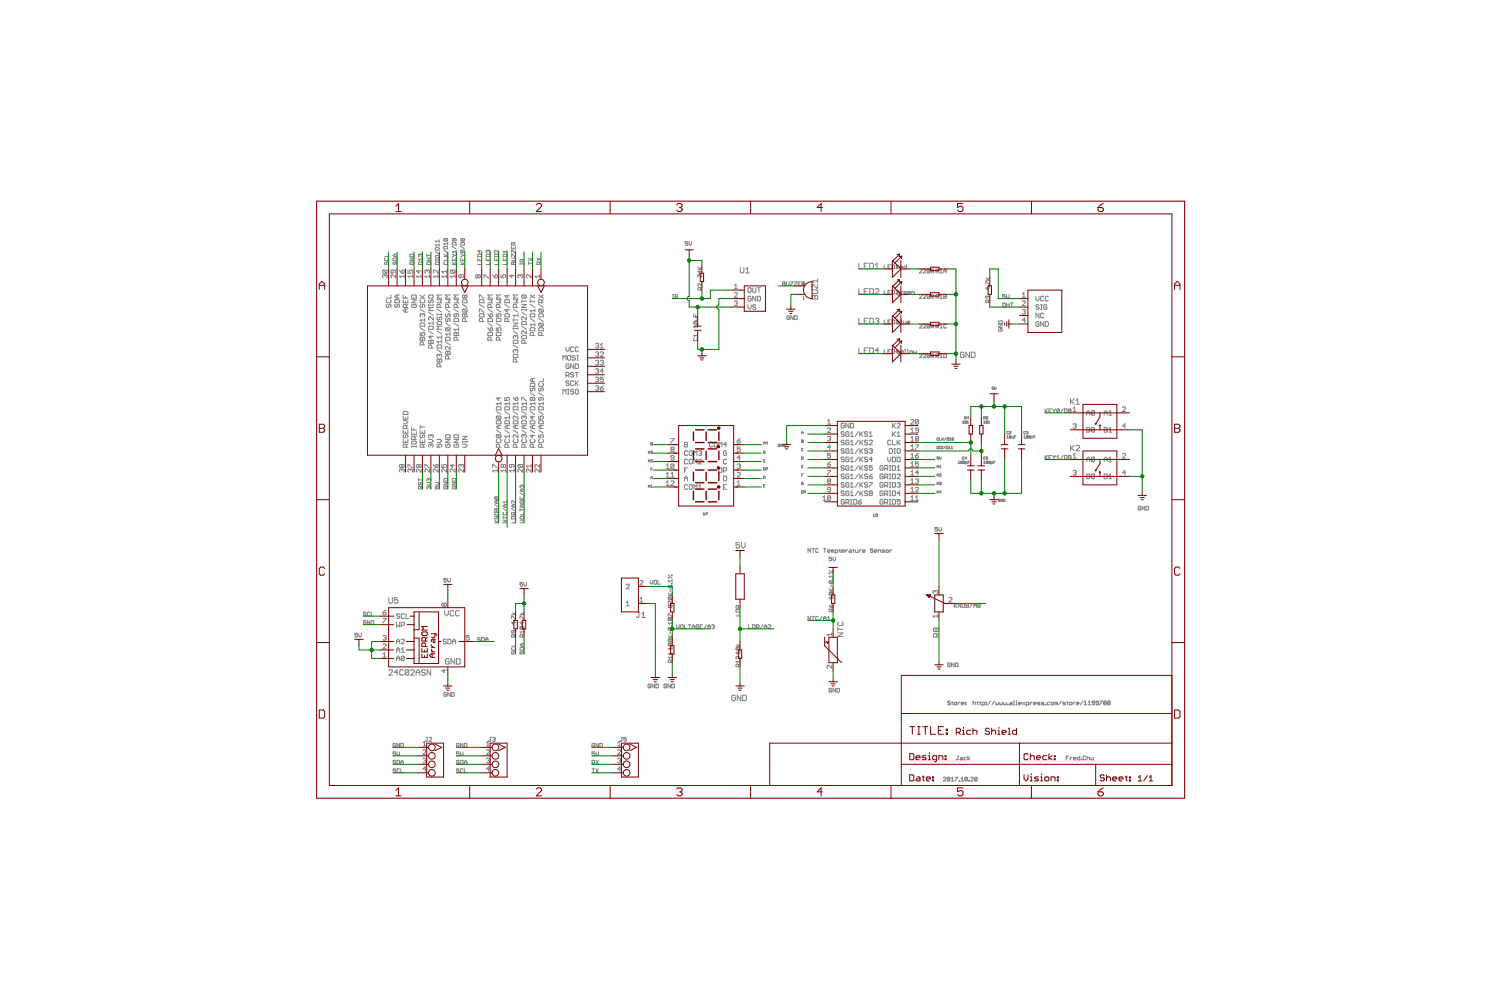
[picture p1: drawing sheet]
<svg xmlns="http://www.w3.org/2000/svg" width="450mm" height="300mm" viewBox="0 0 450 300" stroke-linecap="round" stroke-linejoin="round" font-family="sans-serif">
<g fill="none" stroke="#808080" stroke-width=".3">
<path d="M115.5 77.4l-.2 .2 .2 .5h.8l.2-.1-.2-.6M115.5 78.5l-.2 .6 .4 .2 .2-.6 .4-.2 .2 .2-.2 .6M116.5 76.2v.8h-1.2M117.9 77.6l.9-.2 .2 .7h-1.1zM118.1 78.5l-.2 .6 .4 .2 .1-.6 .4-.2 .2 .2-.2 .6M118.4 76.2v.8M119 76.2h-.7l-.4 .4 .4 .4h.7M122.9 76.4l.2-.2h.8l.2 .8h-1.2zM122.9 77.4h1.2l-1.2 .7h1.2M123.1 78.5l-.2 .2 .2 .6h.8l.2-.2-.2-.6h-.4v.4M125.5 78.7l.9-.2 .2 .8h-1.1zM126 76.4l-.1-.2-.4 .2 .2 .6"/>
<path d="M126 76.4l.2-.2 .4 .2-.2 .6M126 76.4v.2M126.6 77.8h-1.1l.4 .3M126.6 77.4v.7M128 78.7l1-.2 .2 .8h-1.2zM128 78.1h1.2M128 77.4h1.2M128 76.2v.8M128 76.6h1.2M128.6 77.4v.7M130.6 76.8l.9-.2 .2 .6-1 .2zM130.6 78.7l.9-.2 .2 .8h-1.1z"/>
<path d="M130.6 77.8v.3M130.6 78h1.1M130.6 75.4l1.1 .8M130.7 74.3h.8l.2 .7h-1.1zM131.7 71.9v.8M131.7 73.1v.8M131.7 77.8v.3M131.7 73.5h-1.1l.3 .4M131.7 72.3h-1.1l.3 .4M133.1 76.2l.8 .8M133.1 77h1.1M133.1 75l1.1 .8"/>
<path d="M133.3 71.5l-.2 .2 .2 .6h.7M133.3 71.5l.7 .8M133.3 78.5l-.2 .2 .2 .6h.7l.2-.2-.2-.6M133.3 71.5h.7l.2 .2-.2 .6M133.3 73.9h.7l.2 .7h-1.1zM134.2 73.1h-1.1l.4 .4M134.2 76.2l-.5 .6M134.2 77.4v.7h-1.1M134.2 72.7v.8M135.6 72.9l1-.2 .2 .8h-1.2zM135.6 79.3h1.2M135.6 77.4v.7h1.2v-.7"/>
<path d="M135.6 76.2l.6 .4M135.6 78.5l.8 .8M135.6 73.9l1.2 .7M136.2 71.5l-.2 .8-.4-.2 .2-.6h.8l.2 .2-.2 .6M136.2 76.6l-.6 .4M136.2 77.8v.3M136.2 76.6h.6M136.8 75v.8M136.8 75.4h-1.2l.4 .4M136.8 78.5l-.6 .6M138.2 72.9l.9-.2 .2 .8h-1.1zM138.2 78.5l.7 .8"/>
<path d="M138.2 76.2l.5 .4M138.2 79.3h1.1M138.2 77.4v.7h1.1v-.7M138.2 73.9l1.1 .7M138.4 75l.7 .8M138.4 75h.7l.2 .2-.2 .6M138.4 75l-.2 .2 .2 .6h.7M138.7 71.7l-.1-.2-.4 .2 .2 .6 .3-.2M138.7 71.7l.2-.2 .4 .2-.2 .6-.4-.2M138.7 76.6l-.5 .4M138.7 76.6h.6M138.7 71.7v.4"/>
<path d="M138.7 77.8v.3M139.3 78.5l-.6 .6M143.3 76.4l.9-.2 .2 .8h-1.1zM143.3 77.4v.7h1.1v-.7M143.8 75v.8l-.5-.6h1.1M143.8 77.8v.3M144.4 78.5v.8h-1.1M145.8 76.4l.9-.2 .2 .8h-1.1zM145.8 77.4v.7h1.1v-.7M146.4 75.2l.2-.2 .3 .2-.2 .6M146.4 75.2l-.2-.2-.4 .2 .2 .6M146.4 75.2v.2"/>
<path d="M146.4 77.8v.3M146.9 78.5v.8h-1.1M148.3 76.4l1-.2 .2 .8h-1.2zM148.3 77.4v.7h1.2v-.7M148.9 77.8v.3M149.5 75v.8l-.8-.8-.4 .2 .2 .6M149.5 78.5v.8h-1.2M150.9 76.4l.9-.2 .2 .8h-1.1zM150.9 77.4v.7h1.1v-.7M151.4 77.8v.3M152 75v.8M152 78.5v.8h-1.1"/>
<path d="M152 75.4h-1.1l.4 .4M153.4 78.7l1-.2 .2 .8h-1.2zM153.4 73.9v.7h1.2v-.7M153.4 77.4h1l.2 .2-.2 .5h-1M154 74.3v.3M154 78.7v.6M154.2 73.5l-.2-.8-.6 .2v.6h1.2M154.6 75v.8l-1.2-.8v.8M154.6 76.2v.8l-1-.8h-.2v.8M154.6 72.7l-.4 .4M156 78.9v.4M156 79.1h1.1"/>
<path d="M156.7 78.5v-.5l-.6-.2-.1 .7h1.1M157.1 78.9v.4M157.1 77.8l-.4 .3M158.5 78.9h1.1M158.5 78.5v.8M158.5 77.4l1.1 .7M159.6 77.4l-1.1 .7M161 77.4l1.2 .7M161.8 79.3v-.6l-.6-.2-.2 .8h1.2M162.2 78.5l-.4 .4M162.2 77.4l-1.2 .7M206.2 72.5h-.7v.5l.4-.2 .3 .2-.1 .6-.6-.2"/>
<path d="M206.7 72.5v.7l.3 .4 .4-.4v-.7M257.6 78.9v1.7h1M259.2 79.8h.5M260.3 78.9h-1.1v1.7h1.1M260.8 78.9h.8l.3 .3v1.1l-.3 .3h-.8zM262.5 79.5l.5-.6v1.7M265.2 79.4v1.2h.7M267.1 79.4h-.8v1.2h.8M267.5 79.4l.8 .2v.8l-.2 .2h-.6zM268.6 79.8l.4-.4v1.2M269 79.8v.8M269.5 79.8l-.5 .4"/>
<path d="M271.9 79.4v1.2l-.8-.2 .2-.6h.6M115 81l-.3 .7 .3 .2h.9M115 81h.9l.2 .2-.2 .7M115 81l.9 .9M115.4 82.6l-.2-.2-.5 .2 .3 .7M115.4 82.6l.3-.2 .4 .2-.2 .7M115.4 82.6v.2M116.1 89.9l-.3 .2 .3 .7h.9l.2-.2-.2-.7M116.1 91.3l-.3 .2 .3 .7 .4-.2 .3-.7 .4 .2-.2 .7M117.2 88.5v.9h-1.4M118 81v.7l-.3 .2-.4-.2 .2-.7h.9l.3 .2-.3 .7M118.4 90.1l.2-.2h.9l.3 .2v.7h-1.4z"/>
<path d="M118.6 91.3l-.2 .2 .2 .7 .5-.2 .2-.7 .5 .2-.3 .7M118.7 82.4v.9l-1-.9-.4 .2 .2 .7M119.1 88.5v.9M119.8 88.5h-.9l-.5 .4 .5 .5h.9M119.8 81l.7 .9M120.5 81.2l.5-.2 .2 .7-.7 .2zM120.9 89.9v.9h1.4v-.9M120.9 88.5v.9h1.4M121.2 82.8h-1.4l.5 .5M121.2 82.4v.9M121.6 88.9v.5M121.6 90.3v.5"/>
<path d="M121.6 92.7v.9M121.9 92.2v-.7l-.3-.2-.7 .2v.7h1.4M122.3 92.7h-.9l-.5 .4 .5 .5h.9M122.3 91.3l-.4 .4M122.3 81v.9h.7l-.2-.7 .7-.2 .2 .2-.2 .7M123.4 88.7l.3-.2h.9l.3 .2v.7h-1.5zM123.4 89.9h1.5l-1.5 .9h1.5M123.7 91.3l-.3 .2 .3 .7h.9l.3-.2-.3-.7h-.5v.4M123.7 82.8h-1.4l.5 .5M123.7 82.4v.9M125.6 81v.9l-.7-.7h1.4M126 99.7v.9h.7l-.3-.4 .3-.5 .7 .2-.3 .7"/>
<path d="M126 97.1l.2-.2h.9l.3 .2v.7h-1.4zM126 89.4h1.4M126 98.3l1.4 .9M126 92.7l1.4 .9M126 88.5l.9 .9M126.2 89.9l-.2 .2 .2 .7h.9l.3-.2-.3-.7M126.2 91.3l-.2 .7 .4 .2 .3-.7 .4-.2 .3 .2-.3 .7M126.3 82.8h-1.4l.4 .5M126.3 82.4v.9M126.7 94.3l-.3-.2-.4 .2 .2 .7M126.7 94.3l.2-.2 .5 .2-.3 .7M126.7 94.3v.3"/>
<path d="M127.4 95.9h-1.4l.4 .5M127.4 95.5v.9M127.4 88.5l-.7 .7M128.1 81.2l-.2-.2-.5 .2 .3 .7M128.1 81.2l.3-.2 .4 .2-.2 .7M128.1 81.2v.2M128.5 98l.3-.2h.9l.2 .2v.7h-1.4zM128.5 88.7l.3-.2h.9l.2 .7-.2 .2h-.9zM128.5 91.3v.4M128.5 99.2l1.4 1M128.5 93.6l1.4 .9M128.5 91.5h1.4"/>
<path d="M128.8 89.9l-.3 .7 .5 .2 .2-.7 .5-.2 .2 .2-.2 .7M128.8 82.8h-1.4l.5 .5M128.8 82.4v.9M129.9 96.9h-1.4l.5 .4M129.9 95v.9l-.9-.9-.5 .2 .3 .7M129.9 92.2h-1.4l.5 .5-.5 .4h1.4M129.9 91.3v.4M129.9 96.4v.9M131.1 89.9h1.4l-.5 .4 .5 .5h-1.4M131.1 94.1v.4M131.1 99.2l1.4 1M131.1 94.3h1.4"/>
<path d="M131.1 92.7l1.4 .9M131.3 96.4h.9l.3 .7-.3 .2h-.9l-.2-.2zM131.3 95l-.2 .7 .4 .2 .3-.7 .4-.2 .3 .2-.3 .7M131.4 82.8h-1.4l.4 .5M131.4 81v.9l-1-.9-.4 .2 .2 .7M131.4 82.4v.9M132 92.2v-.7l-.2-.2-.7 .2v.7h1.4M132.5 97.8h-1.4l.4 .5-.4 .4h1.4M132.5 88.5h-1.4l.4 .4-.4 .5h1.4M132.5 94.1v.4M133.6 89.9h1.4l-.5 .4 .5 .5h-1.4M133.6 96.9l1.4 .9"/>
<path d="M133.6 92.7l1.4 .9M133.8 95.5l-.2 .7 .5 .2 .2-.7 .5-.2 .2 .2-.2 .7M133.8 98.3l-.2 .7 .2 .2h1M133.8 98.3h1l.2 .2-.2 .7M133.8 94.1l-.2 .7 .5 .2 .2-.7 .5-.2 .2 .2-.2 .7M133.8 98.3l1 .9M133.9 82.8h-1.4l.5 .5M133.9 81.4h-1.4l.5 .5M133.9 81v.9M133.9 82.4v.9M134.5 92.2v-.7l-.2-.2-.7 .2v.7h1.4M135 88.5h-1.4l.5 .4-.5 .5h1.4"/>
<path d="M135 99.7v.9M135.3 81l-.3 .7 .3 .2h.9M135.3 81h.9l.2 .2-.2 .7M135.3 81l.9 .9M136.1 95.7l.3-.2h.9l.2 .2v.7h-1.4zM136.1 99.9l.3-.2 .4 .2 .5-.2 .2 .2v.7h-1.4zM136.1 89.9h1.4l-.4 .4 .4 .5h-1.4M136.1 96.9l1.4 .9M136.1 92.7l1.4 .9M136.4 82.8h-1.4l.5 .5M136.4 82.4v.9M136.8 94.1v.7l-.2 .2-.5-.2 .3-.7h.9l.2 .2-.2 .7"/>
<path d="M136.8 99.9v.7M137.1 92.2v-.7l-.3-.2-.7 .2v.7h1.4M137.5 88.5h-1.4l.5 .4-.5 .5h1.4M137.5 98.3v.9M137.5 98.7h-1.4l.5 .5M138.3 82.4v.7l-.3 .2-.4-.2 .2-.7h.9l.3 .2-.3 .7M138.7 94.3l.2-.2 .5 .2 .4-.2 .3 .2v.7h-1.4zM138.7 90.1l.2-.2h.9l.3 .2v.7h-1.4zM138.7 91.3l1.4 .9M138.9 92.7l-.2 .7 .2 .2h.9M138.9 92.7h.9l.3 .2-.3 .7M138.9 92.7l.9 .9"/>
<path d="M139.4 88.7l-.3-.2-.4 .2 .2 .7 .5-.2M139.4 88.7l.2-.2 .5 .2-.3 .7-.4-.2M139.4 88.7v.5M139.4 94.3v.7M139.6 96.4v-.7l-.2-.2-.7 .2v.7h1.4M143.4 82.6l-.3-.2-.4 .2 .2 .7 .5-.2M143.4 82.6l.2-.2 .5 .2-.3 .7-.4-.2M143.4 82.6v.5M143.8 94.3l.2-.2h.9l.3 .2v.7h-1.4zM143.8 93.6v-.9l1.4 .9M143.8 90.1l.2-.2h.9l.3 .2v.7h-1.4zM143.8 89.4v-.9l1.4 .9"/>
<path d="M143.8 91.3l1.4 .9M144.7 96.4v-.7l-.2-.2-.7 .2v.7h1.4M145.2 83.3v-.9l1.4 .9M146.3 95.7l.2-.2h1l.2 .2v.7h-1.4zM146.3 99.9l.2-.2h1l.2 .2v.7h-1.4zM146.3 89.9h1.4l-.5 .4 .5 .5h-1.4M146.3 98.3l.7 .9M146.3 96.9l1.4 .9M146.3 94.1l.7 .9M146.3 92.7l1.4 .9M147 98.5l.2-.2 .5 .2-.2 .7h-.5zM147 94.3l.2-.2 .5 .2-.2 .7h-.5z"/>
<path d="M147.2 92.2v-.7l-.2-.2-.7 .2v.7h1.4M147.7 88.5h-1.4l.5 .4-.5 .5h1.4M147.7 82.4l.7 .9M148.7 82.4l.4 .2-.2 .7h-.5v-.7zM148.8 89.9h1.4l-.4 .4 .4 .5h-1.4M148.8 95.7l.3-.2h.9l.2 .2v.7h-1.4zM148.8 99.9l.3-.2h.9l.2 .2v.7h-1.4zM148.8 98.3v.9h.7l-.2-.5 .2-.4 .7 .2-.2 .7M148.8 94.1v.9h.7l-.2-.4 .2-.5 .7 .2-.2 .7M148.8 96.9l1.4 .9M148.8 92.7l1.4 .9M149.8 92.2v-.7l-.3-.2-.7 .2v.7h1.4"/>
<path d="M150.2 88.5h-1.4l.5 .4-.5 .5h1.4M150.3 82.4v.9h.7l-.3-.5 .3-.4 .7 .2-.3 .7M151.4 94.3l.2-.2h.9l.3 .2v.7h-1.4zM151.4 90.1l.2-.2h.9l.3 .2v.7h-1.4zM151.4 91.3l1.4 .9M152.1 92.7v.9l-.7-.7h1.4M152.1 88.5v.9l-.7-.7h1.4M152.3 96.4v-.7l-.2-.2-.7 .2v.7h1.4M153.5 82.4v.9l-.7-.7h1.4M153.9 96.9h1.4l-1.4 .9h1.4M153.9 89.9h1.4l-.4 .4 .4 .5h-1.4M153.9 95.5v.9"/>
<path d="M153.9 98.3v.4M153.9 99.2l1.4 1M153.9 98.5h1.4M153.9 95.9h1.4M153.9 92.7l1.4 .9M154.9 92.2v-.7l-.3-.2-.7 .2v.7h1.4M155.3 94.6h-1.4l.5 .4M155.3 88.5h-1.4l.5 .4-.5 .5h1.4M155.3 94.1v.9M155.3 98.3v.4M156 82.6l-.2-.2-.5 .2 .3 .7M156 82.6l.3-.2 .4 .2-.2 .7"/>
<path d="M156 82.6v.2M156.5 90.3h1.4M156.5 89.9v.9M156.5 92.7v.4M156.5 97.8l1.4 .9M156.5 93.6l1.4 .9M156.5 92.9h1.4M156.5 91.3h1.4l-1.4 .9h1.4M156.7 96.4h.9l.3 .2v.7h-1.4v-.7zM156.7 88.5h.9l.3 .2-.3 .7M156.7 88.5l.9 .9M156.7 88.5l-.2 .7 .2 .2h.9"/>
<path d="M157.9 99.2v1l-1-1-.4 .3 .2 .7M157.9 95v.9l-1-.9-.4 .2 .2 .7M157.9 92.7v.4M159 98.5l.2-.2h1l.2 .2v.7h-1.4zM159 94.3l.2-.2h1l.2 .2v.7h-1.4zM159 89.9v.9M159 95.5l1.4 .9M159 91.3l1.4 .9M159 90.3h1.4M159 88.5l1.4 .9M159.3 82.4v.9l-1-.9-.4 .2 .2 .7M160.4 92.7v.9"/>
<path d="M160.4 96.9v.9M160.4 97.3h-1.4l.5 .5M160.4 93.1h-1.4l.5 .5M160.4 88.5l-1.4 .9M161.5 94.3l.3-.2h.9l.2 .2v.7h-1.4zM161.5 95.5l1.4 .9M161.5 91.3l1.4 .9M161.5 88.5l1.4 .9M161.8 92.7l-.3 .7 .3 .2h.9M161.8 96.9l-.3 .7 .3 .2h.9M161.8 98.3h.9l.2 .2v.7h-1.4v-.7zM161.8 92.7h.9l.2 .2-.2 .7"/>
<path d="M161.8 96.9h.9l.2 .2-.2 .7M161.8 96.9l.9 .9M161.8 92.7l.9 .9M161.8 82.8h-1.4l.5 .5M161.8 82.4v.9M162.5 90.8v-.7l-.3-.2-.7 .2v.7h1.4M162.9 89.9l-.4 .4M162.9 88.5l-1.4 .9M201.7 89.5h.4M201.7 88.3h.4M201.9 88.3v1.2M202.5 89.1h.5l.2-.6-.7-.2v1.2"/>
<path d="M202.8 89.1l.4 .4M208 94.1v.8h1.2M208.2 96.4h.8l.2 .2-.2 .6M208.2 96.4l-.2 .6 .2 .2h.8M208.2 96.4l.8 .8M208.4 95.2h.8v.6l-.8 .2M208.6 94.5v.4M209.2 98h-1.2l.4 .4M209.2 97.6v.8M209.3 80.8h1.1M209.3 80l.8 .8M209.9 81.2v.8l-.6-.6h1.1"/>
<path d="M210.1 86.9v-.5l-.6-.2-.2 .7h1.1M210.4 82.4v.7l-.7-.7-.4 .1 .2 .6M210.4 85v.8l-.7-.8-.4 .2 .2 .6M210.4 80l-.5 .6M210.4 86.2l-.3 .4M220.2 85.6l.5-.4v1.4M220.2 87.9l.3-.2 .7 .2-1 1.2h1M220.2 86.6h1M220.2 90.5l.7-.2 .3 .2-.3 .5M220.7 91h.2M220.9 91l.3 .2-.3 .5-.7-.3M222 80.2v1.4l.3 .2h.5l.3-.2v-1.4"/>
<path d="M223.6 81.8h1.1M223.6 80.8l.6-.6v1.6M224.3 91.4v.9l.5 .5 .5-.5v-.9M224.6 86.3l.7 .2v1l-.3 .2-.7-.2v-1zM225.3 89.1l-.3-.3-.7 .3v.9l.3 .2 .7-.2v-.5h-.5M225.7 86.3v1.2l.3 .2 .7-.2v-1.2M226.7 88.8v1.4l-1-1.4v1.4M226.7 91.6l-.7-.2-.3 .4 .7 .3 .3 .4-.3 .3-.7-.3M227.1 86.3h1M227.1 88.8h.7l.3 .3v.9l-.3 .2h-.7zM227.6 86.3v1.4M234.7 84.5l.8 .2-.2 1h-.6z"/>
<path d="M234.7 85.1h.6M235.9 84.5v1l.2 .2 .5-.2v-1M236.7 94.9l-.2-.2-.5 .2v.7l.5 .2 .2-.6h-.4M237 84.5h.8l-.8 1.2h.8M237.9 94.7v1.1l-.8-1.1v1.1M238.2 84.5h.8l-.8 1.2h.8M238.3 94.7l.8 .2-.2 .9h-.6zM239.4 85.1h.4M240.1 84.5h-.7v1.2h.7M240.4 85.1h1.1M240.5 85.3h.6l.2-.6-.8-.2v1.2M240.9 85.3l.4 .4"/>
<path d="M241 84.5v1.1M241 88.9v1M243.6 86.9h1.3l.3 .3v.5l-.3 .3h-1.3M243.6 88.8l.3-.2 .5 .2 .5-.2 .3 .2v.9h-1.6zM244.4 88.8v.9M245.2 85.3v1.1h-.3l-1-1.1h-.3v1.1M245.2 83.7v1.1M245.2 84.2h-1.6l.5 .6M257.6 86.6v1.6h1M257.6 95.4v1.7h1M259.2 87.4h.5M259.2 96.3h.5"/>
<path d="M260.3 86.6h-1.1v1.6h1.1M260.3 95.4h-1.1v1.7h1.1M260.8 86.6h.8l.3 .2v1.1l-.3 .3h-.8zM260.8 95.4h.8l.3 .3v1.1l-.3 .3h-.8zM262.5 80.6h1M262.5 86.8l.2-.2h.6l.2 .2v.3l-1 1.1h1M262.5 95.7l.2-.3h.6l.2 .3-.2 .6M263 96.3h.3M263.3 96.3l.2 .2-.2 .6h-.6l-.2-.3M265.2 87v1.2h.7M265.2 95.9v1.2h.7M266.3 80h.4"/>
<path d="M266.3 87.6h.4M266.3 96.5h.4M267.1 87h-.8v1.2h.8M267.1 95.9h-.8v1.2h.8M267.5 87l.8 .2v.8l-.2 .2h-.6zM267.5 95.9l.8 .2v.8l-.2 .2h-.6zM268.6 80.6h.8M268.6 87.2l.3-.2 .5 .2-.8 1h1.1M268.6 96.1l.6-.2 .2 .2-.2 .4M269 95.9v1.2M269 96.3h.5l.2 .6-.2 .2-.9-.2M269 96.5h.2"/>
<path d="M269.2 88.2l-.2-.6 .7-.2v1l-.4 .2M269.2 96.5l.2 .2-.2 .4M269.9 80.2h.8l-.2-.4-.6 .2v.4l.6 .2M270.1 87.4v.8M270.1 97.1h.4M270.1 95.9h.2v1.2M270.7 87.4l-.6 .4M270.9 96.3l.2 .8h.6v-.8M271.1 87.8h.8l-.2-.4-.6 .2 .2 .6h.4M272.1 96.7h.8l-.2-.4-.6 .2 .2 .6h.4M272.3 87.8h.7l-.1-.4-.6 .2 .2 .6h.4M273.4 88.2v-.8h.6l.2 .8"/>
<path d="M275.7 80.9l.2-.2 .6 .2-.8 1h.8M275.7 88.5l.2-.2 .6 .2-.8 1h.8M275.7 97.4l.2-.2 .6 .2-.8 1h.8M276.9 80.9l.2-.2 .6 .2-.8 1h.8M276.9 88.5l.2-.2 .6 .2-.8 1h.8M276.9 97.4l.2-.2 .6 .2-.8 1h.8M278.8 80.9v.8l-.2 .2-.5-.2M278.8 80.9l-.5-.2-.2 1M278.8 88.5l-.5-.2-.2 1M278.8 97.4l-.5-.2-.2 1M278.8 88.5v.8l-.2 .2-.5-.2M278.8 97.4v.8l-.2 .2-.5-.2"/>
<path d="M278.8 80.9l-.7 .8M278.8 88.5l-.7 .8M278.8 97.4l-.7 .8M279.2 98h.6l.2-.6-.8-.2v1.2M279.2 81.5h.6l.2-.6-.8-.2v1.2M279.2 89.1h.6l.2-.6-.8-.2v1.2M279.6 81.5l.4 .4M279.6 89.1l.4 .4M279.6 98l.4 .4M280.7 98l.8-.2-.2-.6h-.6v1.2M280.7 81.5l.8-.2-.2-.6h-.6v1.2M280.7 89.1l.8-.2-.2-.6h-.6v1.2"/>
<path d="M281.1 98l.4 .4M281.1 81.5l.4 .4M281.1 89.1l.4 .4M281.9 81.9h.7M281.9 89.5h.7M281.9 98.4h.7M281.9 97.6l.4-.4v1.2M281.9 81.1l.4-.4v1.2M281.9 88.7l.4-.4v1.2M283 88.3l.8 .2-.2 1h-.6zM283 81.9v-.8l.4-.4 .4 .4v.8M283 81.3h.8"/>
<path d="M283 88.9h.6M283.8 97.4l-.2-.2-.6 .2v.8l.2 .2 .6-.2M295.6 85.2v-.8l1.2 .8M295.6 84h1.2M295.6 83.2l.8 .8M296.2 86.2v.7l-.6-.5h1.2M296.2 89v.2M296.2 89l.2-.2 .4 .2-.2 .6M296.2 89l-.2-.2-.4 .2 .2 .6M296.4 90.7l-.2-.7-.6 .2v.5h1.2M296.6 85.6l.2 .2zM296.8 83.2l-.6 .6"/>
<path d="M296.8 90l-.4 .4M299.4 96.4l1-.2 .2 .8h-1.2zM299.4 97.4h1.2l-1.2 .7h1.2M299.6 98.6l-.2 .1 .2 .6 1-.2-.2-.5h-.4v.3M300.7 90.9l.8 .2-.2 .9h-.6zM301.5 88.3h-.8v.6l.4-.2 .4 .2-.2 .6-.6-.2M301.9 88.3v.8l.4 .4 .3-.4v-.8M301.9 91.4h.7M301.9 90.9v1.1M302.6 90.9v1.1M303.1 90.9h.7M303.4 90.9v1.1"/>
<path d="M306.6 90.5l.2-.2 .7 .2-.9 1.2h.9M306.6 89.1h.9M306.6 88.2l.4-.5v1.4M306.6 93l.7-.2 .2 .2-.2 .5M307 93.5h.3M307.3 93.5l.2 .2-.2 .5-.7-.2M307.5 96h-.9l.7-.7v1.4M310.7 88.8v1l.4 .4 .5-.4v-1M311.6 91.6l-.2-.2-.7 .2 .2 .5 .7 .2-.2 .5-.7-.3M311.6 93.9v1.4l-.9-1.4v1.4M311.6 96.7l-.2-.2-.7 .2v.9l.2 .3 .7-.3v-.4h-.5M312.1 91.4h.4"/>
<path d="M312.1 92.8h.4M312.3 91.4v1.4M313 89.1l-.2-.3-.7 .3v.9l.2 .2 .7-.2M313 94.1l-.2-.2-.7 .2v1l.2 .2 .7-.2M313 96.5v1.4l-.9-1.4v1.4M313.5 96.5h.7l.2 .2v.9l-.2 .3h-.7zM313.9 91.6l-.2-.2-.7 .2v.9l.2 .3 .7-.3v-.4h-.4M314.4 89.1l-.2-.3-.7 .3v.9l.2 .2 .7-.2M126 101.3l.2-.2 .5 .2 .4-.2 .3 .2v.7h-1.4zM126.7 101.3v.7M126.9 103.4v-.7l-.7-.2-.2 .2v.7h1.4M128.5 102.3l.3-.3 .4 .3 .5-.3 .2 .3v.7h-1.4z"/>
<path d="M129.2 100.6v1l-.7-.7h1.4M129.2 102.3v.7M129.5 104.4v-.7l-.3-.3-.7 .3v.7h1.4M131.1 107.9l.2-.3 .5 .3 .4-.3 .3 .3v.7h-1.4zM131.1 103.7l.2-.3h.9l.3 .3v.7h-1.4zM131.1 104.8l1.4 1M131.8 106.5l-.3-.3-.4 .3 .2 .7M131.8 106.5l.2-.3 .5 .3-.3 .7M131.8 106.5v.2M131.8 107.9v.7M132 110v-.7l-.2-.3h-.5l-.2 .3v.7h1.4M132.5 101.1h-1.4l.4 .5"/>
<path d="M132.5 100.6v1M132.5 102v1M132.5 102.5h-1.4l.4 .5M133.6 101.3l.2-.2h1l.2 .2v.7h-1.4zM133.6 105.5l.2-.2 .5 .2 .5-.2 .2 .2v.7h-1.4zM133.6 102.5l1.4 .9M134.3 105.5v.7M134.5 107.6v-.7l-.2-.2-.7 .2v.7h1.4M135 103.9v.9l-.9-.9-.5 .2 .2 .7M135 100.2h-1.4l.5 .4M137.1 102v-.7l-.3-.2-.7 .2v.7h1.4M147.2 102v-.7l-.2-.2-.7 .2v.7h1.4"/>
<path d="M149.5 119.1v1l-.7-.7h1.4M149.8 102v-.7l-.3-.2-.7 .2v.7h1.4M151.4 119.1v1h.7l-.3-.5 .3-.5 .7 .3-.3 .7M153.9 102.3l.3-.3h.9l.2 .3v.7h-1.4zM153.9 106.5l.3-.3h.9l.2 .3v.7h-1.4zM153.9 103.4l1.4 1M153.9 119.1l.7 1M154.6 105.1l-.2-.3-.5 .3 .3 .7M154.6 105.1l.3-.3 .4 .3-.2 .7M154.6 100.9l-.2-.3-.5 .3 .3 .7M154.6 100.9l.3-.3 .4 .3-.2 .7M154.6 119.4l.3-.3 .4 .3-.2 .7h-.5z"/>
<path d="M154.6 100.9v.2M154.6 105.1v.2M154.9 108.6v-.7l-.3-.3-.7 .3v.7h1.4M156.7 100.6h.9l.3 .3v.7h-1.4v-.7zM157.4 103v-.7l-.2-.3-.7 .3v.7h1.4M159 117.8l1.4 .9M159.2 114.9h1l.2 .3v.7h-1.4v-.7zM159.2 116.3l-.2 .7 .5 .3 .2-.7 .5-.3 .2 .3-.2 .7M159.7 119.4l-.2-.3-.5 .3 .2 .7 .5-.3M159.7 119.4l.2-.3 .5 .3-.2 .7-.5-.3M159.7 113.5v1M159.7 119.4v.4"/>
<path d="M159.9 100.6v-.7l-.2-.2-.7 .2v.7h1.4M160.4 113.5h-.9l-.5 .5 .5 .5h.9M161.5 117.8l1.4 .9M161.8 114.9l-.3 .3 .3 .7h.9l.2-.3-.2-.7M161.8 116.3l-.3 .7 .5 .3 .2-.7 .5-.3 .2 .3-.2 .7M162.2 119.1v.7l-.2 .3-.5-.3 .3-.7h.9l.2 .3-.2 .7M162.5 100.6v-.7l-.3-.2-.7 .2v.7h1.4M162.9 113.5v1h-1.4M168.8 118.2v-1.4l.5 .4 .4-.4v1.4M168.8 108v-1.4l.5 .5 .4-.5v1.4M169.7 112.6h.7l.3-.7-.3-.2h-.7v1.4M169.7 104.1v.9l.5 .5 .5-.5v-.9"/>
<path d="M170.2 106.8l.2-.2 .7 .2v1l-.2 .2-.7-.2zM170.2 112.6l.5 .5M170.2 118.2h.5M170.2 116.8h.5M170.4 116.8v1.4M170.7 114.4l-.7-.2-.3 .5 .7 .2 .3 .5-.3 .2-.7-.2M170.7 109.4l-.3-.3-.7 .3v.9l.3 .2 .7-.2v-.5h-.5M172.1 111.9l-.7-.2-.3 .4 .7 .3 .3 .4-.3 .3-.7-.3M172.1 104.3l-.3-.2-.7 .2v.9l.3 .3 .7-.3M172.1 114.4l-.3-.2-.7 .2v1l.3 .2 .7-.2M172.1 117l-.7-.2-.3 .4 .7 .3 .3 .4-.3 .3-.7-.3M172.1 109.1v1.4l-1-1.4v1.4"/>
<path d="M172.5 106.8l-.7-.2-.2 .5 .7 .2 .2 .5-.2 .2-.7-.2M172.5 117l.3-.2 .7 .2v.9l-.3 .3-.7-.3zM172.5 109.1h.7l.3 .3v.9l-.3 .2h-.7zM172.5 114.2v1.4M172.5 111.7h1M172.8 114.9l.7 .7M173 111.7v1.4M173 106.6h.5M173 108h.5M173.2 106.6v1.4M173.5 104.3l-.3-.2-.7 .2v.9l.3 .3 .7-.3M173.5 114.2l-1 .9"/>
<path d="M178.6 110.8l.7-.2 .2 .2-.2 .5M178.6 113.3l.7-.2 .2 .2-.2 .5M178.6 103.2l.7-.2 .2 .2-.2 .5M178.6 105.7l.7-.2 .2 .2-.2 .5M178.6 108.3l.7-.3 .2 .3-.2 .4M178.6 115.9l.7-.2 .2 .2-.2 .5M179.1 116.4h.2M179.1 103.7h.2M179.1 106.2h.2M179.1 108.7h.2M179.1 111.3h.2M179.1 113.8h.2"/>
<path d="M179.3 106.2l.2 .2-.2 .5-.7-.2M179.3 103.7l.2 .2-.2 .5-.7-.3M179.3 113.8l.2 .2-.2 .5-.7-.2M179.3 108.7l.2 .3-.2 .4-.7-.2M179.3 111.3l.2 .2-.2 .5-.7-.3M179.3 116.4l.2 .2-.2 .5-.7-.3M180 108.3l.7-.3 .3 .3-.3 .4M180 105.7l.3-.2 .7 .2-1 1.2h1M180 104.4h1M180 103.4l.5-.4v1.4M180 116.4h.7l.3 .4-.7 .3zM180.5 108.7h.2"/>
<path d="M180.7 108.7l.3 .3-.3 .4-.7-.2M181 113.1h-1v.7l.5-.2 .5 .2-.3 .7-.7-.2M181 111.3h-1l.7-.7v1.4M181 115.7l-1 .7M208.2 101.4l-.2 .2 .2 .6h.8l.2-.2-.2-.6M209.2 100.2v.8M209.2 100.6h-1.2l.4 .4M257.6 104.3v1.7h1M259.2 105.1h.5M260.3 104.3h-1.1v1.7h1.1M260.8 104.3h.8l.3 .3v1.1l-.3 .3h-.8zM263.5 105.1h-1l.8-.8v1.7"/>
<path d="M265.2 104.8v1.2h.7M266.3 105.4h.4M267.1 104.8h-.8v1.2h.8M267.5 104.8l.8 .2v.8l-.2 .2h-.6zM269 105.2v.6l.7 .2M269.4 105.4h-.8l.6-.6v1.2M269.7 105.2v1l-.4 .2M270.1 105.6h.8l-.2-.4-.6 .2 .2 .6h.4M271.3 106h.4M271.3 104.8h.2v1.2M272.1 104.8h.2v1.2M272.1 106h.4"/>
<path d="M273 105.2l.6 .2-.2 .6-.5-.2zM274 105.2l.2 .8 .6-.2v-.6M275.7 106.3l.2-.2 .6 .2-.8 1h.8M276.9 106.3l.2-.2 .6 .2-.8 1h.8M278.8 106.3l-.2-.2-.5 .2v.8M278.8 106.3v.8l-.2 .2-.5-.2M278.8 106.3l-.7 .8M279.2 106.8h.6l.2-.5-.8-.2v1.2M279.6 106.8l.4 .5M280.7 106.8l.8-.1-.2-.6h-.6v1.2M281.1 106.8l.4 .5M281.9 107.3h.7"/>
<path d="M281.9 106.5l.4-.4v1.2M283 106.1l.8 .2v.8l-.2 .2h-.6zM289.1 105.9l-.3-.3h-.5l-.3 .3v1.1l.3 .2h.5l.3-.2v-.6h-.5M290.7 105.6v1.6l-1-1.6v1.6M291.3 105.6h.8l.3 .3v1.1l-.3 .2h-.8zM298 116.1h-.5v.3h.5l-.1 .4-.4-.1M298.3 116.1v.4l.2 .3 .2-.7M321 119.6v1.6M322.1 119.6l-1.1 1M120.5 139.5l-.2-.2-.5 .2 .2 .7 .5-.2M120.5 139.5l.2-.2 .5 .2-.2 .7-.5-.2M120.5 139.5v.5"/>
<path d="M120.9 126.2h1l.4 .4-.4 .5h-1M120.9 123.6l.2-.2h1l.2 .2v.7h-1.4zM120.9 124.8v.9h1.4v-.9M120.9 129v.9h1.4v-.9M120.9 131.8v.9h1.4v-.9M121.1 130.4l-.2 .2 .2 .7 .5-.2 .3-.7 .4 .2-.2 .7M121.6 125.2v.5M121.6 129.4v.5M121.6 132.2v.5M121.9 128.5v-.7l-.3-.2-.7 .2v.7h1.4M121.9 134.1v-.7l-.3-.2-.7 .2v.7h1.4M122.3 133.2l-.4 .4"/>
<path d="M122.3 127.6l-.4 .4M123.4 129.4v1h1.5v-1M123.4 132.5l.3-.3h.9l.3 .7-.3 .3h-.9zM123.4 128v1h1.5M123.4 133.6v.5M123.4 133.9h1.5M124.1 128.5v.5M124.1 129.9v.5M124.4 131.8v-.7l-.3-.3-.7 .3v.7h1.5M124.9 133.6v.5M124.9 130.8l-.5 .5M125.6 139.5l.2-.2 .5 .2-.3 .7-.4-.2"/>
<path d="M125.6 139.5v.5M125.6 139.5l-.3-.2-.4 .2 .2 .7 .5-.2M126 127.6v.9M126 129v.9h1.4v-.9M126 131.8v.9h1.4v-.9M126 128h1.4M126.2 130.4l-.2 .2 .2 .7 .5-.2 .2-.7 .5 .2-.3 .7M126.7 129.4v.5M126.7 132.2v.5M126.9 134.1v-.7l-.2-.2-.7 .2v.7h1.4M127.4 133.2l-.5 .4M128.5 131.8h1l.4 .4-.4 .5h-1"/>
<path d="M129.2 130.6l.3-.2 .4 .2-.2 .7M129.2 133.4l.3-.2 .4 .2-.2 .7M129.2 130.6l-.2-.2-.5 .2 .3 .7M129.2 133.4l-.2-.2-.5 .2 .3 .7M129.2 130.6v.2M129.2 133.4v.2M130 139.3l.7 .9M130.7 139.5l.2-.2 .5 .2-.3 .7h-.4zM131.1 133.2v.9h.7l-.3-.5 .3-.4 .7 .2-.3 .7M131.1 131.8h.9l.5 .4-.5 .5h-.9M132.5 139.3v.9h.7l-.2-.5 .2-.4 .7 .2-.2 .7M133.6 130.6l.2-.2h1l.2 .2v.7h-1.4z"/>
<path d="M133.6 131.8h1.4l-1.4 .9h1.4M133.8 133.2l-.2 .2 .2 .7h1l.2-.7-.7-.2v.4M135.7 139.3v.9l-.7-.7h1.4M136.1 130.6l.3-.2h.9l.2 .2v.7h-1.4zM136.1 131.8h1.4l-1.4 .9h1.4M136.4 133.2l-.3 .2 .3 .7h.9l.2-.7-.7-.2v.4M138.3 139.5l.2-.2 .5 .2-.3 .7M138.3 139.5l-.3-.2-.4 .2 .2 .7M138.3 139.5v.2M138.7 132.2v.5M138.7 133.2h.9l.5 .4-.5 .5h-.9M138.7 130.8h1.4l-1.4 1h1.4"/>
<path d="M138.7 132.5h1.4M140.1 132.2v.5M148.8 122.2l.3-.2h.9l.2 .2v.7h-1.4zM148.8 129l1.4 .9M148.8 123.4l1.4 .9M149.1 126.2h.9l.2 .2v.7h-1.4v-.7zM149.1 124.8h.9l.2 .2-.2 .7M149.1 130.4h.9l.2 .2-.2 .7M149.1 131.8l-.3 .2 .3 .7h.9l.2-.2-.2-.7M149.1 124.8l-.3 .7 .3 .2h.9M149.1 130.4l-.3 .7 .3 .2h.9M149.1 130.4l.9 .9"/>
<path d="M149.1 124.8l.9 .9M149.5 127.6v.9M149.8 134.1v-.7l-.3-.2-.7 .2v.7h1.4M150.2 120.5v1M150.2 127.6h-.9l-.5 .4 .5 .5h.9M150.2 121h-1.4l.5 .5M151 139.5l-.3-.2-.4 .2 .2 .7 .5-.2M151 139.5l.2-.2 .5 .2-.3 .7-.4-.2M151 139.5v.5M151.4 129l1.4 .9M151.4 123.4l1.4 .9M151.6 126.2h.9l.3 .2v.7h-1.4v-.7z"/>
<path d="M151.6 122h.9l.3 .2v.7h-1.4v-.7zM151.6 131.8l-.2 .2 .2 .7h.9l.3-.2-.3-.7M152.1 127.6v.9M152.3 134.1v-.7l-.2-.2-.7 .2v.7h1.4M152.8 120.5v1M152.8 124.8v.9M152.8 130.4v.9M152.8 125.2h-1.4l.4 .5M152.8 121h-1.4l.4 .5M152.8 130.8h-1.4l.4 .5M152.8 127.6h-1l-.4 .4 .4 .5h1M153.5 139.3v.7l-.2 .2-.5-.2 .2-.7h1l.2 .2-.2 .7"/>
<path d="M153.9 122.2l.3-.2h.9l.2 .2v.7h-1.4zM153.9 129l1.4 .9M153.9 123.4l1.4 .9M154.2 126.2h.9l.2 .2v.7h-1.4v-.7zM154.2 131.8l-.3 .2 .3 .7h.9l.2-.2-.2-.7M154.6 127.6v.9M154.9 134.1v-.7l-.3-.2-.7 .2v.7h1.4M155.3 120.5v1M155.3 124.8v.9l-.9-.9-.5 .2 .3 .7M155.3 130.4v.9l-.9-.9-.5 .2 .3 .7M155.3 127.6h-.9l-.5 .4 .5 .5h.9M155.3 121h-1.4l.5 .5"/>
<path d="M155.6 139.3l-.3 .7 .3 .2h.9M155.6 139.3h.9l.2 .2-.2 .7M155.6 139.3l.9 .9M156.5 122.2l.2-.2h.9l.3 .2v.7h-1.4zM156.5 120.1v-1l1.4 1M156.5 129l1.4 .9M156.5 123.4l1.4 .9M156.7 126.2h.9l.3 .2v.7h-1.4v-.7zM156.7 131.8l-.2 .2 .2 .7h.9l.3-.2-.3-.7M157.2 130.6l-.3-.2-.4 .2 .2 .7M157.2 125l.2-.2 .5 .2-.3 .7M157.2 130.6l.2-.2 .5 .2-.3 .7"/>
<path d="M157.2 125l-.3-.2-.4 .2 .2 .7M157.2 125v.2M157.2 127.6v.9M157.2 130.6v.2M157.4 134.1v-.7l-.2-.2-.7 .2v.7h1.4M157.9 120.5v1M157.9 121h-1.4l.4 .5M157.9 127.6h-1l-.4 .4 .4 .5h1M159 129l1.4 .9M159 123.4l1.4 .9M159.2 126.2h1l.2 .2v.7h-1.4v-.7zM159.2 122h1l.2 .2v.7h-1.4v-.7z"/>
<path d="M159.2 131.8l-.2 .2 .2 .7h1l.2-.2-.2-.7M159.3 139.3v.9M159.3 139.7h-1.4l.4 .5M159.7 124.8v.9l-.7-.7h1.4M159.7 130.4v.9l-.7-.7h1.4M159.7 127.6v.9M159.9 134.1v-.7l-.2-.2-.7 .2v.7h1.4M160.4 120.5v1M160.4 121h-1.4l.5 .5M160.4 127.6h-.9l-.5 .4 .5 .5h.9M161.5 124.8v.9h.7l-.2-.5 .2-.4 .7 .2-.2 .7M161.5 130.4v.9h.7l-.2-.5 .2-.4 .7 .2-.2 .7"/>
<path d="M161.5 129l1.4 .9M161.5 123.4l1.4 .9M161.8 126.2h.9l.2 .2v.7h-1.4v-.7zM161.8 122h.9l.2 .2v.7h-1.4v-.7zM161.8 131.8l-.3 .2 .3 .7h.9l.2-.2-.2-.7M161.8 139.3v.9l-.9-.9-.5 .2 .3 .7M162.2 127.6v.9M162.5 134.1v-.7l-.3-.2-.7 .2v.7h1.4M162.9 120.5v1M162.9 127.6h-.9l-.5 .4 .5 .5h.9M162.9 121h-1.4l.5 .5M194.4 136v-.5l.3-.2 .2 .7"/>
<path d="M194.4 138.6v-.5l.3-.3 .2 .8M194.4 135.6h.5M194.4 138.2h.5M195.2 137.9h.5l-.5 .7h.5M195.2 132.7l.5 .2-.1 .6h-.4zM195.2 135.4l.4-.1v.3M195.2 133.1h.4M195.4 135.6h.2M195.6 135.6v.4l-.4-.1M199.8 139.6l.5-.5v1.4M201.2 131.5h.9l-.9 1.4M201.4 134.7l-.2 .3 .2 .4 .7-.2-.2-.5"/>
<path d="M201.4 134.7l-.2-.2 .2-.5 .7 .3-.2 .4M201.4 134.7h.5M202.1 137.3h-.7l-.2-.2 .2-.5 .7 .2v1l-.2 .2-.7-.2M202.1 139.4v.9l-.2 .2-.7-.2M202.1 139.4l-.7-.3-.2 .3v.9M202.1 139.4l-.9 .9M205.3 132.6h.7l.2 .3-.2 .4 .2 .5-.2 .2h-.7zM205.3 133.3h.7M206.2 135.4l-.2-.2-.7 .2v.9l.2 .3 .7-.3M206.2 137.9l-.2-.2-.7 .2v1l.2 .2 .7-.2M206.9 135.2l.7 .2v.9l-.2 .3-.7-.3v-.9zM206.9 137.7l.7 .2v1l-.2 .2-.7-.2v-1z"/>
<path d="M208.1 139.1v-1.4l.5 .5 .4-.5v1.4M208.1 136.6v-1.4l.5 .4 .4-.4v1.4M209.5 135.4l.7-.2 .2 .2-.2 .5M209.5 137.9l.2-.2 .7 .2-.9 1.2h.9M210 135.9h.2M210.2 135.9l.2 .2-.2 .5-.7-.3M213.7 132.9l-.2-.3-.7 .3v.9l.2 .2 .7-.2M214.2 132.9l.2-.3 .7 .3v.9l-.2 .2-.7-.2zM215.6 134v-1.4l.4 .5 .5-.5v1.4M217.9 137.9l-.2-.2-.7 .2v1l.2 .2 .7-.2M217.9 135.4l-.2-.2-.7 .2v.9l.7 .3 .2-.7h-.5M217.9 133.3h-.9l.7-.7v1.4"/>
<path d="M221.1 132.2h.7l.2 .5-.7 .2zM221.1 139.4l.7-.3 .2 .3-.2 .4M221.6 139.8h.2M221.8 139.8l.2 .3-.2 .4-.7-.2M222 134h-.9v.7l.5-.2 .4 .2-.2 .7-.7-.2M222 137.3h-.9l.7-.7v1.4M222 131.5l-.9 .7M229 133.2l.2-.7 .3 .2v.5M229 132.8h.5M229.4 135.4h-.4l.1 .6 .3-.1v-.3h-.2M229.4 137.9h-.4v.5h.4M230.2 132.8h-.5l.4-.3v.7"/>
<path d="M233.9 133.3h-.5v.5l.4 .1 .1-.3h-.3M234.6 133.2v.7l-.5-.7v.7M234.9 133.2l.5 .1-.1 .6h-.4zM240.4 132.3h.3M240.4 131.9l.5 .1-.2 .7h-.3zM240.4 139.9h.2M240.4 129.8h.5M240.4 137l.5 .1-.2 .6h-.3zM240.4 130.1v-.5l.2-.2 .3 .2v.5M240.9 134.6h-.5v.5h.5M240.9 139.5h-.5v.8h.5M248.2 128.6l.2-.3 .7 .3-.9 1.1h.9"/>
<path d="M248.2 139.2h.7l.2 .5-.7 .2zM248.2 126.3l.4-.5v1.4M248.2 131.1l.7-.2 .2 .2-.2 .5M248.2 127.2h.9M248.6 131.6h.3M248.9 131.6l.2 .2-.2 .5-.7-.3M249.1 136h-.9v.7l.4-.3 .5 .3-.2 .7-.7-.3M249.1 134.1h-.9l.7-.7v1.4M249.1 138.5l-.9 .7M253.2 139.8l-.7-.2-.2 .5 .7 .2 .2 .5-.2 .2-.7-.2M253.2 134.8l-.7-.3-.2 .5 .7 .2 .2 .5-.2 .2-.7-.2M253.2 132.2l-.7-.2-.2 .5 .7 .2 .2 .5-.2 .2-.7-.2"/>
<path d="M253.2 127.1l-.2-.2-.7 .2v1l.2 .2 .7-.2v-.5h-.5M253.2 129.7l-.7-.2-.2 .4 .7 .3 .2 .4-.2 .3-.7-.3M253.2 137.3l-.7-.2-.2 .4 .7 .3 .2 .4-.2 .3-.7-.3M254.6 137.3l-.2-.2-.7 .2v.9l.7 .3 .2-.7h-.5M254.6 132.2l-.2-.2-.7 .2v1l.7 .2 .2-.7h-.5M254.6 129.7l-.2-.2-.7 .2v.9l.7 .3 .2-.7h-.5M254.6 134.8l-.2-.3-.7 .3v.9l.7 .2 .2-.7h-.5M254.6 139.8l-.2-.2-.7 .2v1l.7 .2 .2-.7h-.5M254.6 126.9v1.4l-.9-1.4v1.4M255.1 126.9h.7l.2 .2v1l-.2 .2h-.7zM255.1 130.9h.9M255.1 138.5h.9"/>
<path d="M255.1 135.9h.9M255.1 129.9l.4-.4v1.4M255.1 132.5l.4-.5v1.4M255.1 135l.4-.5v1.4M255.1 137.5l.4-.4v1.4M255.1 133.4h.9M257.4 129.5l-.9 1.4M257.4 132l-.9 1.4M257.4 134.5l-.9 1.4M257.4 137.1l-.9 1.4M257.4 139.6l-.9 1.4M257.9 129.5v1.4"/>
<path d="M257.9 132v1.4M257.9 134.5v1.4M257.9 137.1v1.4M257.9 139.6v1.4M258.1 130.2l.7 .7M258.1 132.7l.7 .7M258.1 135.2l.7 .7M258.1 137.8l.7 .7M258.8 129.5l-.9 .9M258.8 132l-.9 .9M258.8 134.5l-.9 1M258.8 137.1l-.9 .9"/>
<path d="M258.8 139.6l-.9 .9M260.2 139.8l-.2-.2-.7 .2 .2 .5 .7 .2-.2 .5-.7-.2M260.2 137.3l-.2-.2-.7 .2 .2 .5 .7 .2-.2 .5-.7-.3M260.2 134.8l-.2-.3-.7 .3 .2 .4 .7 .3-.2 .4-.7-.2M260.2 132.2l-.2-.2-.7 .2 .2 .5 .7 .2-.2 .5-.7-.2M260.2 129.7l-.2-.2-.7 .2 .2 .5 .7 .2-.2 .5-.7-.3M260.7 132.2l.2-.2 .7 .2-.9 1.2h.9M260.7 130.9h.9M260.7 129.9l.5-.4v1.4M260.7 134.8l.7-.3 .2 .3-.2 .4M261.2 135.2h.2M261.4 135.2l.2 .3-.2 .4-.7-.2"/>
<path d="M261.6 137.8h-.9l.7-.7v1.4M261.6 139.6h-.9v.7l.5-.2 .4 .2-.2 .7-.7-.2M264.8 139.8l-.2-.2-.7 .2v1l.7 .2 .2-.7h-.4M266.2 137.1v.9l.5 .5 .5-.5v-.9M266.7 134.5h.7l.2 .3v.9l-.2 .2h-.7zM266.7 139.6h.5M266.9 139.6v1.4M267.2 132.2l-.3-.2-.7 .2v1l.3 .2 .7-.2M267.6 139.6h.7l.3 .2v1l-.3 .2h-.7zM267.6 137.1h.7l.3 .2v.9l-.3 .3h-.7zM267.6 132v1.4h1M267.6 126.9v1.4"/>
<path d="M267.6 129.5v1.4M267.9 130.2l.7 .7M267.9 127.6l.7 .7M268.1 135.9h.5M268.1 134.5h.5M268.3 134.5v1.4M268.6 126.9l-1 .9M268.6 129.5l-1 .9M269 127.1l.3-.2 .7 .2-1 1.2h1M269 130.9h1M269 134.8l.3-.3 .7 .3v.9l-.3 .2-.7-.2zM269 132v1.4"/>
<path d="M269 137.1h.7l.3 .2v.9l-.3 .3h-.7zM269 129.9l.5-.4v1.4M269.3 132.7l.7 .7M270 132l-1 .9M273.1 126l.3-.2 .7 .2-1 1.2h1M273.1 132.3h1M273.1 131.3l.5-.4v1.4M273.1 137.4h1M273.1 129.7h1M273.1 139.9h1M273.1 128.8l.5-.5v1.4M273.1 133.9l.5-.5v1.4"/>
<path d="M273.1 136.4l.5-.4v1.4M273.1 139l.5-.5v1.4M273.1 134.8h1M274.5 136.7h.7l.3 .4-.7 .3zM274.5 133.4h1l-1 1.4M274.8 131.6l-.3-.3 .3-.4 .7 .2-.3 .5M274.8 131.6l-.3 .2 .3 .5 .7-.3-.3-.4M274.8 131.6h.4M275.5 138.5h-1v.7l.5-.2 .5 .2-.3 .7-.7-.2M275.5 126l-1 1M275.5 126v1l-.3 .2-.7-.2M275.5 129h-.7l-.3-.2 .3-.5 .7 .3v.9l-.3 .2-.7-.2"/>
<path d="M275.5 126l-.3-.2-.7 .2v1M275.5 136l-1 .7M281 139.9h.5M281 133.8l.5 .1-.1 .7h-.4zM281.5 131.4h-.5v.5h.5M281.5 137h-.5v.4h.5l-.1 .3-.4-.1M281.7 137v.5l.3 .2 .3-.2v-.5M281.7 131.3v.7h.6M281.7 139.8l.3-.3v.8M281.7 134.6h.3M281.7 133.8h.3M281.9 133.8v.8"/>
<path d="M282.3 133.9h.4l-.1 .7-.3-.1zM282.5 131.3v.7M282.6 131.7l.4 .3M283 131.3l-.5 .5M283.5 133.8l-.5 .8M283.7 131.3l-.4 .7M283.8 133.8l.4 .1-.1 .7h-.3zM284 131.3l.5 .1-.1 .6h-.4zM284.5 134.6h.5M284.5 134.1l.3-.3v.8M284.8 131.5l.2-.2v.7M284.8 132h.4"/>
<path d="M285.2 134.1l.3-.3v.8M285.2 134.6h.5M286 131.4h-.5v.5M286 131.4v.5h-.5M286 131.4l-.5 .5M287.4 138.5l.2-.2v.7M287.4 139h.4M288.6 138.4v.5h-.5M288.6 138.4h-.5v.5M288.6 138.4l-.5 .5M288.6 126.4l.3-.2v.7M288.6 126.9h.5"/>
<path d="M289.1 137.1h-.5v.5h.5M289.3 125.4h.3l.2-.3-.5-.2v.8M289.3 138.4h-.4v.5M289.3 138.4v.5h-.4M289.3 138.4l-.4 .5M289.5 125.4l.3 .3M289.6 139l.5-.1-.1-.4h-.4v.8M289.9 126.3h-.5v.5M289.9 126.3v.5h-.5M289.9 126.3l-.5 .5M289.9 137.4h-.5l.4-.4v.7M290.1 126.2v.7"/>
<path d="M290.3 138.6h.3M290.5 126.4l-.4 .3 .4 .2M290.5 125.3h-.5l.4-.4v.8M290.9 138.3h-.6v.7M295 126.9h.5M295 126.4l.2-.2v.7M295 138.5l.2-.2v.7M295 139h.5M295 125.4h.3l.2-.3-.5-.2v.8M295.2 125.4l.3 .3M295.5 137.1h-.5v.5h.5M296.2 124.9h-.5v.4l.4-.1 .1 .4h-.5"/>
<path d="M296.2 126.3h-.5v.5M296.2 137h-.5v.4h.5l-.1 .3-.4-.1M296.2 138.4h-.5v.5M296.2 126.3v.5h-.5M296.2 138.4v.5h-.5M296.2 126.3l-.5 .5M296.2 138.4l-.5 .5M296.5 126.2v.7M296.8 126.4l-.3 .3 .3 .2M297 138.4h-.5v.5M297 138.4v.5h-.5M297 138.4l-.5 .5"/>
<path d="M297.2 139l.5-.1-.1-.4h-.4v.8M298 138.6h.2M298.5 138.3h-.5v.7M302 130.9l.2-.2v.7M302 131.4h.5M302.5 129.5h-.5v.5h.5M302.7 129.5h.5l-.5 .6h.5M303.2 130.8v.5h-.5M303.2 130.8h-.5v.5M303.2 130.8l-.5 .5M303.5 130.9l.1 .5h.4v-.5M304.2 131h.3"/>
<path d="M304.7 130.7h-.5v.7M307 131.4h.5M307 130.9l.3-.2v.7M307.5 129.5h-.5v.5h.5M307.8 129.5l.4-.1v.4M308 129.8h.2M308.2 129.8v.3l-.4-.1M308.3 130.8h-.5v.5M308.3 130.8v.5h-.5M308.3 130.8l-.5 .5M309 130.8v.5h-.5M309 130.8h-.5v.5"/>
<path d="M309 130.8l-.5 .5M309.3 131.4v-.5h.3l.2 .5M310 131h.3M310.5 130.7h-.5v.7M313.4 122.6v1.1M313.4 136.6v1.1M313.6 123.2l.6 .5M313.6 137.1l.6 .6M314.2 136.6l-.8 .7M314.2 122.6l-.8 .8M314.6 123.2h.4M314.6 137.1h.4"/>
<path d="M315.3 136.6h-.7v1.1h.7M315.3 122.6h-.7v1.1h.7M315.7 122.6l.4 .6M315.7 136.6l.4 .5M316.1 123.2v.5M316.1 137.1v.6M316.5 122.6l-.4 .6M316.5 136.6l-.4 .5M316.9 137.7h.8M316.9 136.9l.4-.3v1.1M317.7 122.8l-.2 .9-.6-.2M317.7 122.8l-.2-.2-.6 .2v.7"/>
<path d="M317.7 122.8l-.8 .7M318.9 122.6l-.8 1.1M318.9 136.6l-.8 1.1M319.3 136.6l.7 .2-.2 .9h-.5zM319.3 122.6l.7 .2-.2 .9h-.5zM320.6 123.2l-.2 .2 .2 .3 .6-.2-.2-.3M320.6 123.2l-.2-.2 .2-.4 .6 .2-.2 .4M320.6 123.2h.4M321 133.5v1.7M321.2 137.1l-.8-.2 .2-.3 .6 .2v.7l-.2 .2-.6-.2M321.3 120.4l.8 .8M321.3 134.3l.8 .9"/>
<path d="M321.8 127.3l.7-.2 .2 .2-.2 .5M321.8 122.4l.5-.4v1.4M321.8 136.4l.5-.4v1.4M321.8 123.4h.9M321.8 137.4h.9M322.1 133.5l-1.1 1.1M322.3 127.8h.2M322.5 127.8l.2 .2-.2 .5-.7-.3M322.7 120.1l.5-.5v1.6M322.7 121.2h1.1M322.7 133.8l.3-.3h.5l.3 .3v.3l-1.1 1.1h1.1M325.9 138.5v-1l.5-.4 .4 .4v1"/>
<path d="M325.9 124.5v-.9l.5-.5 .4 .5v.9M325.9 128.2h.7l.2 .2-.2 .5 .2 .4-.2 .3h-.7zM325.9 123.8h.9M325.9 128.9h.7M325.9 137.8h.9M328.3 123.3v1l-.3 .2-.7-.2M328.3 128.4v.9l-.3 .3-.7-.3M328.3 137.3v.9l-.3 .3-.7-.3M328.3 123.3l-.7-.2-.3 .2v1M328.3 128.4l-.7-.2-.3 .2v.9M328.3 137.3l-.7-.2-.3 .2v.9M328.3 123.3l-1 1"/>
<path d="M328.3 128.4l-1 .9M328.3 137.3l-1 .9M331.1 123.8h1M331.1 124.5v-.9l.5-.5 .5 .5v.9M331.1 128.2h.7l.3 .2-.3 .5 .3 .4-.3 .3h-.7zM331.1 138.5v-1l.5-.4 .5 .4v1M331.1 128.9h.7M331.1 137.8h1M332.5 123.6l.5-.5v1.4M332.5 128.7l.5-.5v1.4M332.5 137.5l.5-.4v1.4M332.5 124.5h1"/>
<path d="M332.5 129.6h1M332.5 138.5h1M336.6 122.2l.3-.2 .7 .2-1 1.2h1M336.6 136.2l.3-.2 .7 .2-1 1.2h1M337.6 127.8h-1l.7-.7v1.4M120.5 140.9l.2-.2 .5 .2-.2 .7M120.5 140.9v.2M120.5 140.9l-.2-.2-.5 .2 .2 .7M122.3 140.2v-.9l1.4 .9M123 140.9l.3-.2 .4 .2-.2 .7M123 140.9l-.2-.2-.5 .2 .3 .7M123 140.9v.2"/>
<path d="M125.5 143.5v.8M125.5 143.9h1.1M125.7 144.7l-.2 .5 .4 .2 .1-.5 .4-.2 .2 .2-.2 .5M126.2 146.6v-.6l-.5-.2-.2 .8h1.1M126.3 140.7v.9l-1.2-.9-.2 .2 .2 .7M126.6 145.8l-.4 .4M127.4 140.2v-.9l1.4 .9M128 144.7h.8l.4 .4-.4 .3h-.8M128.6 143.7l.2-.2 .4 .2-.2 .6M128.6 146l.2-.2 .4 .2-.2 .6M128.6 143.7l-.2-.2-.4 .2 .2 .6M128.6 146l-.2-.2-.4 .2 .2 .6"/>
<path d="M128.6 143.7v.2M128.6 146v.2M128.8 140.7v.9l-.9-.9-.5 .2 .3 .7M130.6 145.8v.8h.5l-.2-.4 .2-.4 .6 .2-.2 .6M130.6 144.7h.7l.4 .4-.4 .3h-.7M131.4 140.7v.9l-1-.9-.4 .2 .2 .7M133.1 143.7l.9-.2 .2 .8h-1.1zM133.1 144.7h1.1l-1.1 .7h1.1M133.3 145.8l-.2 .2 .2 .6 .9-.2-.2-.6h-.3v.4M133.9 140.7v.9l-.9-.9-.5 .2 .2 .7M135.6 143.7l1-.2 .2 .8h-1.2zM135.6 144.7h1.2l-1.2 .7h1.2"/>
<path d="M135.8 145.8l-.2 .2 .2 .6 1-.2-.2-.6h-.4v.4M136.4 140.7v.9l-.9-.9-.5 .2 .3 .7M139 140.7v.9l-1-.9-.4 .2 .2 .7M147.7 140.2v-.9l1.4 .9M148.3 152.7l1-.2 .2 .7h-1.2zM148.3 156l.8 .8M148.3 153.8l1-.2 .2 .6-1 .2zM148.3 156.8h1.2M148.3 154.8h1.2l-1.2 .8h1.2M148.3 151.3l1.2 .8M148.5 149l-.2 .6 1 .2M148.5 149l1 .2-.2 .6"/>
<path d="M148.5 149l.8 .8M148.9 150.2v.7M148.9 152.7v.5M149.1 140.7v.9M149.1 141.1h-1.4l.5 .5M149.5 150.2h-.8l-.4 .3 .4 .4h.8M149.5 156l-.6 .6M150.9 154.8v.8M150.9 156h1.1l-1.1 .8h1.1M150.9 155.2h1.1M150.9 152.5l1.1 .7M151.1 153.6l-.2 .2 .2 .6h.7l.2-.2-.2-.6"/>
<path d="M151.4 151.3v.8M151.7 140.7v.9M151.7 141.1h-1.4l.4 .5M152 150.2v.7M152 151.3h-.7l-.4 .4 .4 .4h.7M152 150.5h-1.1l.4 .4M153.4 155l1-.2 .2 .8h-1.2zM153.4 152.5l1.2 .7M154 151.3v.8M154.2 154.4l-.2-.8-.6 .2v.6h1.2M154.2 141.1h-1.4l.5 .5M154.2 140.7v.9"/>
<path d="M154.6 150.2v.7l-.8-.7-.4 .1 .2 .6M154.6 156v.8h-1.2M154.6 153.6l-.4 .4M154.6 151.3h-.8l-.4 .4 .4 .4h.8M156 149v.8h1.1v-.8M156 155l.9-.2 .2 .6-1 .2zM156 152.5v.7M156 156h.7l.4 .4-.4 .4h-.7M156 152.9h1.1M156 147.8l1.1 .8M156.1 150.2l-.1 .1 .1 .6 1-.2-.2-.5h-.4v.3M156.5 145.7l.2-.2 .4 .2-.2 .5"/>
<path d="M156.5 145.7v.2M156.5 146.6v.8M156.5 149.4v.4M156.5 151.3v.8M156.5 145.7l-.2-.2-.3 .2 .1 .5M156.7 140.7v.9l-.9-.9-.5 .2 .3 .7M157.1 153.6v.8h-1.1M157.1 151.3h-.8l-.3 .4 .3 .4h.8M157.1 146.6h-.8l-.3 .4 .3 .4h.8M159.3 140.7v.9l-1-.9-.4 .2 .2 .7M161.8 140.7v.9l-.9-.9-.5 .2 .3 .7M194.4 145.8h.5"/>
<path d="M194.4 146.2v-.5l.3-.3 .2 .3v.5M195.2 143.6v-.5l.2-.2 .3 .2v.5M195.2 145.7l.2-.3v.8M195.2 146.2h.5M195.2 143.3h.5M195.2 140.7h.2M195.7 140.4h-.5v.7M199.8 145.6h.9M199.8 143.1h.9M199.8 140.5h.9M199.8 142.1l.5-.4v1.4M199.8 144.7l.5-.5v1.4"/>
<path d="M201.2 144.4l.2-.2 .7 .2-.9 1.2h.9M201.2 143.1h.9M201.2 142.1l.5-.4v1.4M205.3 144.2v-.9l.4-.5 .5 .5v.9M205.3 140.9h.4M205.3 143.5h.9M206.2 145.6l-.2-.3-.7 .3v.9l.2 .2 .7-.2M206.2 140.3h-.9v1.3M206.9 145.3l.7 .3v.9l-.2 .2-.7-.2v-.9zM208.1 146.7v-1.4l.5 .5 .4-.5v1.4M209.5 146.7h.9M209.5 145.8l.5-.5v1.4"/>
<path d="M210.9 153.7l.2 .7 .3-.1v-.6M212.2 154.1h-.5l.4-.4v.7M215.6 140.3h.7l.2 .2v.9l-.2 .2h-.7zM217 142.8h.7l.2 .2v1l-.2 .2h-.7zM217 141.2h.7l.2-.3-.2-.6h-.7v1.3M217 146h.4M217.9 145.3h-.9v1.4h.9M221.1 141.9l.2-.2 .7 .2-.9 1.2h.9M221.1 145.6h.9M221.1 144.7l.5-.5v1.4M229 142.8l.4 .1-.1 .6h-.3zM229 145.7h.2"/>
<path d="M229 140.2l.5 .2-.2 .6h-.3zM229.4 145.3h-.4v.7h.4M229.7 140.7h.4l.1-.3-.5-.2v.8M240.4 142.5h.2M240.4 147.2l.5 .1-.2 .6h-.3zM240.9 144.7h-.5v.5l.3 .2 .2-.4h-.3M240.9 142.1h-.5v.7M241.1 147.7l.5-.2-.1-.3h-.4v.7M246.8 149.1l.4-.4v1.4M246.8 150.1h.9M248.2 141h.9l-.9 1.4M248.4 144.3l-.2-.3 .2-.4 .7 .2-.2 .5"/>
<path d="M248.4 144.3l-.2 .2 .2 .5 .7-.3-.2-.4M248.4 144.3h.5M249.1 148.9l-.7-.2-.2 .2v.9M249.1 146.8h-.7l-.2-.2 .2-.5 .7 .2v1l-.2 .2-.7-.2M249.1 148.9v.9l-.2 .3-.7-.3M249.1 148.9l-.9 .9M253.2 147.5l-.7-.3-.2 .5 .7 .2 .2 .5-.2 .2-.7-.2M253.2 142.4l-.7-.2-.2 .4 .7 .3 .2 .4-.2 .3-.7-.3M253.2 144.9l-.7-.2-.2 .5 .7 .2 .2 .5-.2 .2-.7-.2M253.2 150l-.2-.2-.7 .2v.9l.2 .3 .7-.3v-.4h-.5M253.7 150.7h.7l.2-.2-.2-.7h-.7v1.4M254.1 150.7l.5 .5"/>
<path d="M254.6 144.9l-.2-.2-.7 .2v1l.7 .2 .2-.7h-.5M254.6 147.5l-.2-.3-.7 .3v.9l.7 .2 .2-.7h-.5M254.6 142.4l-.2-.2-.7 .2v.9l.7 .3 .2-.7h-.5M255.1 143.6h.9M255.1 141h.9M255.1 140.1l.4-.5v1.4M255.1 142.6l.4-.4v1.4M255.1 145.2l.4-.5v1.4M255.1 147.7l.4-.5v1.4M255.1 146.1h.9M255.1 148.6h.9M255.1 149.8h.4"/>
<path d="M255.1 151.2h.4M255.3 149.8v1.4M256 149.8h.7l.2 .2v.9l-.2 .3h-.7zM257.4 150.5h.7l.2 .4-.7 .3zM257.4 142.2l-.9 1.4M257.4 144.7l-.9 1.4M257.4 147.2l-.9 1.4M257.9 142.2v1.4M257.9 144.7v1.4M257.9 147.2v1.4M258.1 140.3l.7 .7M258.1 145.4l.7 .7"/>
<path d="M258.1 142.9l.7 .7M258.1 147.9l.7 .7M258.3 149.8l-.9 .7M258.8 142.2l-.9 .9M258.8 144.7l-.9 .9M258.8 147.2l-.9 1M260.2 142.4l-.2-.2-.7 .2 .2 .5 .7 .2-.2 .5-.7-.3M260.2 147.5l-.2-.3-.7 .3 .2 .4 .7 .3-.2 .4-.7-.2M260.2 144.9l-.2-.2-.7 .2 .2 .5 .7 .2-.2 .5-.7-.2M260.7 142.9h.7l.2 .4-.7 .3zM260.7 144.7h.9l-.9 1.4M260.9 147.9l-.2-.2 .2-.5 .7 .3-.2 .4"/>
<path d="M260.9 147.9l-.2 .3 .2 .4 .7-.2-.2-.5M260.9 147.9h.5M261.6 142.2l-.9 .7M262 154.1l.1 .8 .3-.2v-.6M262.7 154.3l.4-.2v.4M263 154.5h.1M263.1 154.5v.4l-.4-.2M264.8 142.4l-.2-.2-.7 .2v.9l.7 .3 .2-.7h-.4M264.8 147.5l-.2-.3-.7 .3v.9l.7 .2 .2-.7h-.4M264.8 144.9l-.2-.2-.7 .2v1l.7 .2 .2-.7h-.4M264.8 150l-.2-.2-.7 .2v.9l.7 .3 .2-.7h-.4M265.3 148.2h.7l.2-.3-.2-.7h-.7v1.4"/>
<path d="M265.3 150.7h.7l.2-.2-.2-.7h-.7v1.4M265.3 143.1h.7l.2-.2-.2-.7h-.7v1.4M265.3 140.5h.7l.2-.2-.2-.7h-.7v1.4M265.3 145.6h.7l.2-.2-.2-.7h-.7v1.4M265.8 148.2l.4 .4M265.8 150.7l.4 .5M265.8 145.6l.4 .5M265.8 143.1l.4 .5M265.8 140.5l.4 .5M266.7 142.2h.5M266.7 143.6h.5M266.7 141h.5"/>
<path d="M266.7 144.7h.5M266.7 146.1h.5M266.7 147.2h.5M266.7 148.6h.5M266.7 149.8h.5M266.7 151.2h.5M266.9 142.2v1.4M266.9 144.7v1.4M266.9 147.2v1.4M266.9 149.8v1.4M267.6 142.2h.7l.3 .2v.9l-.3 .3h-.7zM267.6 149.8h.7l.3 .2v.9l-.3 .3h-.7z"/>
<path d="M267.6 144.7h.7l.3 .2v1l-.3 .2h-.7zM267.6 147.2h.7l.3 .3v.9l-.3 .2h-.7zM269 142.4l.3-.2 .7 .2-1 1.2h1M269 141h1M269 144.9l.7-.2 .3 .2-.3 .5M269 140.1l.5-.5v1.4M269.5 145.4h.2M269.7 145.4l.3 .2-.3 .5-.7-.2M270 147.9h-1l.7-.7v1.4M270 149.8h-1v.7l.5-.3 .5 .3-.3 .7-.7-.3M273.1 142.4h1M273.1 145h1"/>
<path d="M273.1 147.5h1M273.1 150.1h1M273.1 149.1l.5-.4v1.4M273.1 141.5l.5-.5v1.4M273.1 144l.5-.4v1.4M273.1 146.6l.5-.5v1.4M274.5 143.8l.7-.2 .3 .2-.3 .5M274.5 146.3l.3-.2 .7 .2-1 1.2h1M274.5 150.1h1M274.5 149.1l.5-.4v1.4M275 144.3h.2M275.2 144.3l.3 .2-.3 .5-.7-.3"/>
<path d="M275.5 141.7h-1l.7-.7v1.4M281 142.5h.5M281 145h.5M281 140.3v-.5l.3-.3 .2 .8M281 142.8v-.5l.3-.2 .2 .7M281 145.4v-.5l.3-.3 .2 .8M281 147.9v-.5l.3-.2 .2 .7M281 147.5h.5M281.2 158.2h-.8v.5l.4-.2 .4 .2-.2 .6-.6-.2M281.6 158.2v.7l.3 .4 .4-.4v-.7M281.7 144.7l.4-.1v.4M281.7 142.2h.6l-.6 .6h.6"/>
<path d="M281.7 140.3h.6M282 145h.1M282.1 145v.4l-.4-.2M282.3 147.5h-.6l.4-.3v.7M299.9 149.8h-.5v.5l.4 .1 .1-.3h-.2M300.7 149.7v.7l-.5-.7v.7M300.9 149.7l.5 .1-.1 .6h-.4zM321.8 141.3l.7-.3 .2 .3-.2 .4M322.3 141.7h.2M322.5 141.7l.2 .3-.2 .4-.7-.2M325.9 142.2h.7l.2 .2-.2 .5 .2 .4-.2 .3h-.7zM325.9 142.9h.7"/>
<path d="M328.3 142.4v.9l-.3 .3-.7-.3M328.3 142.4l-.7-.2-.3 .2v.9M328.3 142.4l-1 .9M331.1 142.2h.7l.3 .2-.3 .5 .3 .4-.3 .3h-.7zM331.1 142.9h.7M332.5 142.6l.5-.4v1.4M332.5 143.6h1M337.6 141.7h-1l.7-.7v1.4M342.1 152l-.2-.2-.5 .2 .1 1 .6-.2v-.4h-.4M343.3 151.8v1.2l-.8-1.2v1.2M343.7 151.8l.7 .2-.1 1h-.6zM116.6 179.2v1.4l.3 .3h.5l.3-.3v-1.4"/>
<path d="M119.3 179.2h-1v.9l.8-.3 .2 .3v.5l-.2 .3h-.6l-.2-.3M133.9 173.4h-.8v.6l.4-.2 .4 .2-.2 .5-.6-.2M134.3 173.4v.8l.4 .3 .3-.3v-.8M156.7 174.7h-.7v.5l.3-.2 .4 .2-.2 .6-.5-.2M157.1 174.7v.7l.4 .4 .4-.4v-.7M187.8 175.4l.2-.2 .7 .2-.9 1.2h.9M191.9 179.6l.4-.5v1.4M191.9 174.3l.2-.2 .7 .2-.9 1.2h.9M195 174v.8l.4 .4 .3-.4v-.8M196.2 174.2l.1-.2 .6 .2-.2 1-.5-.2zM197.3 174v1.2h.8M200.4 173.2l.2 .2z"/>
<path d="M200.4 178.6h1.1M200.4 177.9l.8 .7M200.4 172.4l1.1 1M200.6 175.5h.8l.1 .2-.1 .6M200.6 179h.8l.1 .2-.1 .6M200.6 175.5l-.2 .6 1 .2M200.6 179l-.2 .2 .2 .6h.8M200.6 179l.8 .8M200.6 175.5l.8 .8M201 176.7v.8M201.4 172.4l.1 .2zM201.4 174.9l.1 .2z"/>
<path d="M201.5 173.8v.8M201.5 177.9l-.5 .6M201.5 174.2h-1.1l.4 .4M221.8 162.7h-1.1v.9l.6-.3 .5 .3v.5l-.2 .3h-.6l-.3-.3M222.4 162.7v1.1l.5 .6 .6-.6v-1.1M243.1 164.5v1.2l-.8-1.2v1.2M243.5 164.5h.7M243.9 164.5v1.2M245.4 164.7l-.2-.2-.6 .2v.8l.2 .2 .6-.2M247 164.5h.8M247.4 164.5v1.2M248.2 165.3h.7l-.2-.4-.5 .2v.4l.5 .2"/>
<path d="M248.6 171.8l.2 .2zM248.6 177.3h1.2M248.6 176.5l.8 .8M248.6 171.1l1.2 .9M248.8 174.2l-.2 .6 1 .1M248.8 174.2h.8l.2 .2-.2 .5M248.8 177.7h.8l.2 .2-.2 .5M248.8 177.7l-.2 .5 1 .2M248.8 177.7l.8 .7M248.8 174.2l.8 .7M249.2 175.3v.8M249.4 167h-.8v.6l.4-.2 .4 .2-.2 .6-.6-.2"/>
<path d="M249.6 171.1l.2 .2zM249.6 173.6l.2 .2zM249.7 165.1l-.4-.2v.8M249.7 165.1v.6M249.7 165.1l.2-.2 .2 .2v.6M249.8 179.2h-1.2l.4 .4M249.8 172.4v.8M249.8 178.9v.7M249.8 176.5l-.6 .6M249.8 172.8h-1.2l.4 .4M249.8 167v.8l.4 .4 .4-.4v-.8M250.5 165.7l.7-.2-.1-.6h-.6v1.1"/>
<path d="M251.7 164.9h.3M251.8 164.7l.2 1M252.4 165.3h.8l-.2-.4-.6 .2v.4l.6 .2M253.6 164.9v.8M254.2 164.9l-.6 .4M254.8 164.9l.6 .2v.6h-.6l-.2-.2 .2-.2h.6M255.8 164.9h.3M255.9 164.7l.2 1M256.5 164.9l.2 .8h.6v-.8M257.7 164.9v.8M258.3 164.9l-.6 .4M258.7 165.3h.7l-.2-.4-.5 .2 .2 .6h.3"/>
<path d="M261.8 164.7l-.6-.2-.2 .4 .6 .2 .2 .4-.2 .2-.6-.2M262.2 165.3h.8l-.2-.4-.6 .2 .2 .6h.4M263.4 165.7v-.8h.5l.2 .8M265.3 164.9l-.8 .2 .6 .2 .2 .2-.2 .2h-.6M265.9 164.9l.5 .2-.1 .6-.6-.2zM266.9 164.9v.8M267.4 164.9l-.5 .4M280.5 177.3l.2-.2 .5 .2-.3 .7M280.5 177.3l-.3-.2-.4 .2 .2 .7M280.5 177.3v.2M284.6 179.4l.2-.3 .7 .3-.9 1.1h.9M107.2 189.9h-.8v.6l.6-.2 .2 .5-.2 .2-.6-.2"/>
<path d="M107.6 189.9v.7l.4 .4 .4-.4v-.7M109.7 186.3l-.1-.2-.6 .2 .2 .9 .5-.2v-.3h-.3M109.7 183.7l-.1-.1-.6 .1 .2 .4 .5 .2-.1 .4-.6-.2M110.9 183.7l-.2-.1-.5 .1v.8l.1 .2 .6-.2M110.9 186.1v1.1l-.7-1.1v1.1M111.3 186.1l.8 .2-.2 .9h-.6zM111.3 183.6v1.1h.8M114.8 193.3l.3-.2 .7 .2-1 1.2h1M114.8 185.5h1l-1 1.4M114.8 183.6h.7l.3 .5-.7 .2-.3-.2zM114.8 190.8l.7-.2 .3 .2-.3 .5M114.8 196.1l.5-.5v1.4"/>
<path d="M114.8 197h1M115.3 191.3h.2M115.5 191.3l.3 .2-.3 .5-.7-.3M115.8 182.9l-1 .7M118.9 186.6v1.4l.5-.5 .5 .5v-1.4M118.9 193.1v-1l.5-.4 .5 .4v1M118.9 195.6v-.9l.5-.5 .5 .5v.9M118.9 198.1v-.9l.5-.5 .5 .5v.9M118.9 194.9h1M118.9 192.4h1M118.9 197.4h1M119.9 184.3l-.7-.2-.3 .4 .7 .3 .3 .4-.3 .3-.7-.3"/>
<path d="M120.3 187.5h.7l.3-.2-.3-.7h-.7v1.4M120.3 191.9l.3-.2 .7 .2-1 1.2h1M120.3 194.7l.5-.5v1.4M120.3 195.6h1M121.3 184.3l-.3-.2-.7 .2v.9l.3 .3 .7-.3M121.3 197v.9l-.3 .2-.7-.2M121.3 197l-.3-.3-.7 .3v.9M121.3 197l-1 .9M121.8 184.1v1.4h.9M133.2 181.1l.2-.2 .5 .2-.2 .7-.5-.2M133.2 181.1l-.2-.2-.5 .2 .2 .7 .5-.2M133.2 181.1v.5"/>
<path d="M133.4 183v1.1l.5 .6 .6-.6v-1.1M133.8 191.9l-.7-.2-.2 .4 .7 .3 .2 .4-.2 .3-.7-.3M134.3 191.7h.7l.2 .2v.9l-.2 .3h-.7zM134.7 197.8l-.3-.3h-.5l-.3 .3v1.1l.3 .3h.5l.3-.3v-.6h-.5M135.7 193.1v-1l.5-.4 .5 .4v1M135.7 192.4h1M136.1 183.3l-.3-.3h-.5l-.3 .3v1.1l.3 .3h.5l.3-.3M136.4 197.5v1.7l-1.1-1.7v1.7M136.9 197.5h.8l.3 .3v1.1l-.3 .3h-.8zM137.7 183.3l-.2-.3h-.6l-.2 .3v1.1l.2 .3h.6l.2-.3M140.7 190.6h-.9v.7l.5-.3 .4 .3-.2 .7-.7-.3M144 191.3l-.6-.1-.1 .3 .5 .2 .2 .4-.2 .2-.5-.2"/>
<path d="M144.4 191.2l.8 .1-.2 1h-.6zM145.6 192.3v-.8l.4-.3 .4 .3v.8M145.6 191.7h.8M153.4 185.5v-.8l1.2 .8M153.4 184.3h1.2M153.6 195.3l-.2 .6 .4 .2 .2-.6 .4-.2 .2 .2-.2 .6M153.6 194.2l-.2 .2 .2 .5h.8l.2-.1-.2-.6M153.8 183.7l.4 .6 .4-.6M154 186.5v.7l-.6-.5h1.2M154 189.1v.6l-.2 .2-.4-.2 .2-.6h.8l.2 .2-.2 .6M154.2 191v-.5l-.6-.2-.2 .7h1.2M154.4 185.9l.2 .2z"/>
<path d="M154.6 193v.8h-1.2M154.6 190.3l-.4 .3M156 194.4l.9-.2 .2 .7h-1.1zM156 185.5v-.8l1.1 .8M156 184.3h1.1M156.1 195.3l-.1 .6 .3 .2 .2-.6 .4-.2 .2 .2-.2 .6M156.1 187.9h.8l.2 .2-.2 .6M156.1 187.9l-.1 .2 .1 .6h.8M156.1 187.9l.8 .8M156.3 183.7l.4 .6 .4-.6M156.5 186.5v.7l-.5-.5h1.1M156.5 193v.8"/>
<path d="M156.7 191v-.5l-.6-.2-.1 .7h1.1M156.9 185.9l.2 .2zM157.1 189.1v.8M157.1 193h-.8l-.3 .4 .3 .4h.8M157.1 190.3l-.4 .3M157.1 189.5h-1.1l.3 .4M187.8 180.7l.4-.4v1.4M187.8 181.7h.9M191.3 183.6h.6M191.6 183.6v1.3l-.3 .3-.5-.3M191.9 180.5h.9M192.4 185.2h1.1"/>
<path d="M192.4 184.1l.6-.5v1.6M200.4 184.8v-.8l1.1 .8M200.4 185.9l.2 .2h-.2v-.7l.6-.2 .2 .8M200.4 191.3h1.1M200.4 190.6l.8 .7M200.4 185.1l1.1 1M200.4 186h1.1M200.6 188.2h.8l.1 .2-.1 .6M200.6 191.7h.8l.1 .2-.1 .6M200.6 188.2l-.2 .6 1 .2M200.6 191.7l-.2 .2 .2 .6h.8M200.6 191.7l.8 .8"/>
<path d="M200.6 188.2l.8 .8M201 181.6l-.2-.2-.4 .2 .2 .6 .4-.2M201 181.6l.2-.2 .3 .2-.1 .6-.4-.2M201 193.1l.2-.2 .3 .2-.1 .6-.4-.2M201 193.1l-.2-.2-.4 .2 .2 .6 .4-.2M201 181.6v.4M201 189.4v.8M201 193.1v.4M201.2 198.6v-.5l-.6-.2-.2 .7h1.1M201.4 185.1l.1 .2zM201.4 187.6l.1 .2zM201.5 194.5h-1.1l.4 .3"/>
<path d="M201.5 180.2v.8l-.7-.8-.4 .2 .2 .6M201.5 186.5v.7M201.5 194.1v.7M201.5 195.6v.7M201.5 196.7v.8M201.5 190.6l-.5 .6M201.5 186.9h-1.1l.4 .3M201.5 185.2l-.3 .4M201.5 197.9l-.3 .4M201.5 197.1h-1.1l.4 .4M201.5 195.9h-1.1l.4 .4M202.9 187.3v.8l.4 .4 .4-.4v-.8"/>
<path d="M204.1 187.5l.2-.2 .6 .2v.8l-.2 .2-.6-.2zM205.3 187.3v1.2h.7M206.5 187.3h.7M206.8 187.3v1.2M207.6 188.5v-.8l.4-.4 .4 .4v.8M207.6 187.9h.8M209.5 187.5l-.1-.2-.6 .2v.8l.2 .2 .5-.2v-.4h-.3M210 187.9h.3M210.7 187.3h-.7v1.2h.7M211.9 187.3l-.8 1.2M212.3 187.9h.8M212.3 188.5v-.8l.4-.4 .4 .4v.8"/>
<path d="M213.5 187.5l.5-.2 .2 .2-.2 .4M213.8 187.9h.2M214 187.9l.2 .2-.2 .4-.5-.2M220.7 182.9l1-.1 .2 .7h-1.2zM220.7 193.8h1.2M220.9 194.2l-.2 .6 1 .1M220.9 194.2h.8l.2 .2-.2 .5M220.9 194.2l.8 .7M221.1 193.2l.4 .6 .4-.6M221.5 199.9v-.6l-.6-.1-.2 .7h1.2M221.5 182.4l-.2-.8-.6 .2v.6h1.2M221.9 198.4h-1.2l.4 .4"/>
<path d="M221.9 183.9v.8h-1.2M221.9 195.7h-1.2l.4 .4M221.9 195.3v.8M221.9 196.8v.8l-.8-.8-.4 .2 .2 .6M221.9 198v.8M221.9 199.2l-.4 .3M221.9 181.6l-.4 .4M224.5 187.3v1.2h.8M225.7 187.3l.8 .2v.8l-.2 .2h-.6zM226.9 188.1l.7-.2-.2-.6h-.5v1.2M227.2 188.1l.4 .4M228.8 187.3l-.8 1.2"/>
<path d="M229.2 187.9h.8M229.2 188.5v-.8l.4-.4 .4 .4v.8M230.4 187.5l.2-.2 .5 .2-.7 1h.7M243.1 184.8v1.2l-.8-1.2v1.2M243.5 184.8h.7M243.9 184.8v1.2M245.4 185l-.2-.2-.6 .2v.8l.2 .2 .6-.2M246.6 184.8l-.8 1.2M247 186v-.8l.4-.4 .4 .4v.8M247 185.4h.8M248.2 186h.7M248.2 185.2l.3-.4v1.2"/>
<path d="M248.6 181.5l.6 .7M249.2 181.7l.4-.2 .2 .6-.6 .1zM249.4 183.4v-.5l-.6-.2-.2 .7h1.2M249.4 199.5v.9l-.9-.9-.4 .2 .2 .7M249.4 190.2h-1.3l.4 .5M249.4 189.8v.9M249.8 182.7l-.4 .3M251.2 188.2v1M251.2 188.7h1.6M251.2 189.8h1.6l-1.6 1h1.6M251.5 186.5l-.3 .3v.5l.3 .3h1.1l.2-.3v-.5l-.2-.3M280.7 188.6v.5"/>
<path d="M280.7 188.6l.3-.3 .5 .3v.5l-.2 .3-.6-.3M280.7 188.6l-.3-.3-.5 .3v.5l.3 .3 .5-.3M281 191v-.8l-.3-.3h-.5l-.3 .3v.8h1.6M281.2 184.7h-1.4l.4 .5M281.2 184.3v.9M281.5 189.9l-.5 .6M285 199l-.2-.2-.6 .2v.7l.6 .2 .2-.6h-.4M286.1 198.8v1.1l-.7-1.1v1.1M286.2 181v1.2M286.4 181.6l.5 .6M286.6 198.8l.7 .2-.2 .9h-.5zM286.9 181l-.7 .8"/>
<path d="M288.1 181v1.2l-.7-1.2v1.2M288.7 181l.6 .2-.2 1-.6-.2zM289.7 181l.7 .2-.1 1h-.6zM289.7 181.6h.6M291.6 181l-.7 1.2M292 181.6h.8M292 182.2v-.8l.4-.4 .4 .4v.8M294 181.2v.8l-.2 .2-.6-.2M294 181.2l-.2-.2-.6 .2v.8M294 181.2l-.8 .8M116.6 201.1l.3-.3h.5l.3 .3v.3l-1.1 1.1h1.1M119.3 201.6h-1l.8-.8v1.7"/>
<path d="M121 201.1l-.3-.3h-.5l-.3 .3v1.1l.3 .3h.5l.3-.3M122.6 201.1v1.1l-.3 .3h-.5l-.3-.3M122.6 201.1l-.3-.3h-.5l-.3 .3v1.1M122.6 201.1l-1.1 1.1M123.2 201.1l.2-.3h.6l.2 .3v.3l-1 1.1h1M124.8 201.6h1.1M124.8 202.5v-1.1l.5-.6 .6 .6v1.1M127.5 201.1l-.2-.3h-.6l-.3 .3 .3 .5h.6l.2 .3-.2 .6h-.6l-.3-.3M129.2 200.8v1.7l-1.1-1.7v1.7M133.2 200.7v1l-.7-.7h1.4M133.9 207.9l-.2-.2-.6 .2 .2 .9 .6-.2v-.4h-.4M135 207.7v1.1l-.7-1.1v1.1"/>
<path d="M135.4 207.7l.8 .2-.2 .9h-.6zM195.1 205.3l-.2-.2-.5 .2v.8l.5 .2 .2-.6h-.4M196.3 205.1v1.2l-.8-1.2v1.2M196.7 205.1l.8 .2-.2 1h-.6zM199.9 205.3l-.2-.2-.6 .2v.8l.6 .2 .2-.6h-.4M201.1 205.1v1.2l-.8-1.2v1.2M201.5 205.1l.7 .2-.2 1h-.5zM220.6 208.7l-.3-.3h-.6l-.2 .3v1.1l.2 .3h.6l.3-.3v-.5h-.6M222.2 208.4v1.7l-1.1-1.7v1.7M222.7 208.4h.8l.3 .3v1.1l-.3 .3h-.8zM249.4 206.6l-.2-.2-.6 .2 .2 .9 .6-.2v-.3h-.4M250.6 206.4v1.1l-.8-1.1v1.1"/>
<path d="M251 206.4l.8 .2-.2 .9h-.6zM285 210.4l-.2-.2-.6 .2 .2 .4 .6 .2-.2 .3-.6-.1M285.4 210.6h.3M285.6 210.4l.1 .9M286.2 210.8l.5-.2 .2 .6-.6 .1zM287.3 210.6v.7M287.9 210.6l-.6 .4M288.3 211h.8l-.2-.4-.6 .2 .2 .5h.4M289.5 210.6l.2 .2zM289.5 211.2l.2 .1zM291.8 210.8l.6-.2 .2 .7M291.8 210.2v1.1"/>
<path d="M293 210.6h.4M293.2 210.4l.2 .9M293.8 210.6h.4M294 210.4l.2 .9M294.6 211.3h.5l.2-.5-.7-.2v1.1M295.7 210.6l.2 .2zM295.7 211.2l.2 .1zM297.1 210.2l-.8 1.1M298.2 210.2l-.7 1.1M298.6 210.6l.2 .7 .6-.1v-.6M299.8 210.6l.2 .7 .6-.1v-.6M301 210.6l.2 .7 .6-.1v-.6"/>
<path d="M302.2 211.2l.1 .1zM302.9 210.6l.6 .2v.5h-.6l-.2-.1 .2-.2h.6M303.9 210.2h.2v1.1M303.9 211.3h.4M304.7 211.3h.4M304.7 210.6h.2v.7M304.9 210v.2M305.5 211h.7l-.2-.4-.5 .2 .2 .5h.3M306.6 210.6l.8 .7M307.4 210.6l-.8 .7M307.8 211.3h.6l.2-.5-.8-.2v1.1M309 210.6v.7"/>
<path d="M309.5 210.6l-.5 .4M309.9 211h.8l-.2-.4-.6 .2v.4l.6 .1M311.9 210.6h-.6l-.2 .2 .2 .2 .6 .2-.8 .1M313.1 210.6l-.8 .2 .8 .4-.8 .1M313.5 211.2l.1 .1zM314.8 210.6l-.8 .2 .2 .5h.6M315.2 210.8l.6-.2 .2 .6-.6 .1zM316.8 210.8l-.4-.2v.7M316.8 210.8v.5M316.8 210.8l.1-.2 .2 .2v.5M318.3 210.2l-.8 1.1M319.5 210.6h-.6l-.2 .2 .2 .2 .6 .2-.8 .1"/>
<path d="M319.9 210.6h.4M320.1 210.4l.2 .9M320.9 210.6l.5 .2-.2 .5-.5-.1zM321.8 210.6v.7M322.4 210.6l-.6 .4M322.8 211h.8l-.2-.4-.6 .2v.4l.6 .1M324.7 210.2l-.7 1.1M325.1 211.3h.8M325.1 210.6l.4-.4v1.1M326.3 210.6l.4-.4v1.1M326.3 211.3h.8M328.3 210.8l-.8-.2 .2-.4 .6 .2v.8l-.2 .1-.6-.1"/>
<path d="M329.4 210.8h-.6l-.1-.2 .1-.4 .6 .2v.8l-.2 .1-.5-.1M329.8 210.2h.8l-.8 1.1M331.2 210.8l-.2-.2 .2-.4 .6 .2-.2 .4M331.2 210.8h.4M331.2 210.8l-.2 .2 .2 .3 .6-.1-.2-.4M332.4 210.8l-.2-.2 .2-.4 .5 .2-.2 .4M332.4 210.8h.3M332.4 210.8l-.2 .2 .2 .3 .5-.1-.2-.4M118.6 228.2l-.2-.2-.5 .2 .2 .4 .5 .1-.2 .4-.5-.2M118.6 230.7l-.2-.2-.5 .2 .2 .4 .5 .2-.2 .4-.5-.2M118.6 223.1l-.2-.2-.5 .2 .2 .9 .5-.1v-.4h-.3M118.6 225.4h-.7v.6l.5-.2 .2 .6-.2 .2-.5-.2"/>
<path d="M119 225.4v.8l.4 .4 .4-.4v-.8M119 228l.8 .2-.2 .9h-.6zM119.8 222.9v1.1l-.8-1.1v1.1M119.8 230.7l-.2-.2-.6 .2v.8l.2 .2 .6-.2M120.2 222.9l.8 .2-.2 .9h-.6zM120.2 229.1v-.7l.4-.4 .4 .4v.7M120.2 230.5v1.2h.8M120.2 228.6h.8M126.8 223.7h1M126.8 225.1l.3-.3 .7 .3-1 1.1h1M126.8 227.6l.7-.2 .3 .2-.3 .5M126.8 222.8l.5-.5v1.4"/>
<path d="M127.3 228.1h.2M127.5 228.1l.3 .2-.3 .5-.7-.3M127.8 230.6h-1l.7-.7v1.4M127.9 221.1h.4M128.1 221.1v1l-.2 .2-.4-.2M128.7 221.3l.2-.2 .6 .2-.8 1h.8M137.7 223.1l-.2-.2-.6 .2 .2 .9 .6-.1v-.4h-.4M137.7 225.4h-.8v.6l.4-.2 .4 .2-.2 .6-.6-.2M137.7 228.2l-.6-.2-.2 .4 .6 .2 .2 .3-.2 .2-.6-.2M137.7 230.7l-.6-.2-.2 .4 .6 .2 .2 .4-.2 .2-.6-.2M138.1 225.4v.8l.4 .4 .4-.4v-.8M138.1 228l.8 .2-.2 .9h-.6z"/>
<path d="M138.9 230.7l-.2-.2-.6 .2v.8l.2 .2 .6-.2M138.9 222.9v1.1l-.8-1.1v1.1M139.3 222.9l.7 .2-.2 .9h-.5zM139.3 229.1v-.7l.3-.4 .4 .4v.7M139.3 230.5v1.2h.7M139.3 228.6h.7M145.9 223.7h.9M145.9 225.1l.2-.3 .7 .3-.9 1.1h.9M145.9 227.6l.7-.2 .2 .2-.2 .5M145.9 222.8l.4-.5v1.4M146.3 228.1h.3M146.6 228.1l.2 .2-.2 .5-.7-.3"/>
<path d="M146.8 230.6h-.9l.7-.7v1.4M146.9 221.1h.4M147.1 221.1v1l-.2 .2-.3-.2M147.7 221.3l.6-.2 .2 .2-.2 .4M148.1 221.7h.2M148.3 221.7l.2 .2-.2 .4-.6-.2M177.5 228.7h.6l.2-.5-.8-.2v1.1M177.5 230.5h.8M177.9 230.5v1.2M177.9 228.7l.4 .4M178.3 225.4h-.8v.6l.4-.2 .4 .2-.2 .6-.6-.2M178.3 223.1l-.2-.2-.6 .2 .2 .9 .6-.1v-.4h-.4"/>
<path d="M178.7 225.4v.8l.4 .4 .4-.4v-.8M178.7 230.5l.8 1.2M178.7 228l.8 1.1M179.5 222.9v1.1l-.8-1.1v1.1M179.5 230.5l-.8 1.2M179.5 228l-.8 1.1M179.9 222.9l.8 .2-.2 .9h-.6zM185.2 227.6l.7-.2 .3 .2-.3 .5M185.2 225.1l.3-.3 .7 .3-1 1.1h1M185.2 222.8l.5-.5v1.4M185.2 223.7h1M185.7 228.1h.2"/>
<path d="M185.9 228.1l.3 .2-.3 .5-.7-.3M186.2 230.6h-1l.7-.7v1.4M186.3 221.1h.4M186.5 221.1v1l-.2 .2-.4-.2M187.9 221.1h-.8v.6l.4-.2 .4 .2-.2 .6-.6-.2M282.9 233.3l.2-.2 .6 .2-.8 .9h.8M284.9 233.3v.7l-.2 .2-.6-.2M284.9 233.3l-.6-.2-.2 .9M284.9 233.3l-.8 .7M285.3 234.2h.7M285.3 233.4l.4-.3v1.1M286.4 233.1h.8l-.8 1.1"/>
<path d="M287.1 226.7h.4M287.3 226.7v1l-.2 .2-.4-.2M287.6 234l.2 .2zM288.1 227.1l.6 .2v.6h-.6l-.2-.2 .2-.2h.6M288.2 234.2h.8M288.2 233.4l.4-.3v1.1M289.9 227.1l-.8 .2 .2 .6h.6M290.1 233.3v.7l-.2 .2-.5-.2M290.1 233.3l-.2-.2-.5 .2v.7M290.1 233.3l-.7 .7M290.3 226.7v1.2M290.5 234l.2 .2z"/>
<path d="M290.8 227.1l-.5 .4 .5 .4M291.1 233.3l.2-.2 .6 .2-.8 .9h.8M293.1 233.3v.7l-.2 .2-.6-.2M293.1 233.3l-.2-.2-.6 .2v.7M293.1 233.3l-.8 .7M319.8 227.3h.3M320.5 226.7h-.7v1.2M320.9 227.1v.8M321.5 227.1l-.6 .4M321.9 227.5h.8l-.2-.4-.6 .2 .2 .6h.4M323.8 226.7v1.2l-.7-.2 .2-.6h.5M324.3 227.7l.1 .2z"/>
<path d="M325.6 226.9l-.2-.2-.6 .2 .2 1 .6-.2M326 227.3l.6-.2 .2 .8M326 226.7v1.2M327.2 227.1l.2 .8h.5v-.8"/>
</g>
<g fill="none" stroke="#800000" stroke-width=".3">
<path d="M98.8 64.1h252.7v171.4h-252.7zM118.7 61.8l.8-.8v2.4M118.7 63.4h1.6M140.9 60.3v3.8M160.8 61.4l.4-.4h.8l.4 .4v.4l-1.6 1.6h1.6M183 60.3v3.8M202.9 61.4l.4-.4h.9l.4 .4v.4l-.4 .4M203.8 62.2h.4M204.2 62.2l.4 .4v.4l-.4 .4h-.9l-.4-.4M205.4 74.9h2.6M206.7 74.9v1.9M210.5 79.4v2.5"/>
<path d="M225.1 60.3v3.8M246.7 62.2h-1.6l1.2-1.2v2.4M267.2 60.3v3.8M267.6 78.1l2.6 2.5-2.6 2.6zM269.8 76.2l-2 2M269.8 76.2l-.8 .1M269.8 76.2l-.1 .8 .7-.2M270.2 78.1v5.1M270.4 76.8l-2 2.1M270.4 76.8l-.1 .8M288.8 61h-1.6v1.2l1.2-.4 .4 .4v.8l-.4 .4h-.8l-.4-.4M309.3 60.3v3.8"/>
<path d="M329.3 62.2h1.2l.4 .4v.4l-.4 .4h-.8l-.4-.4zM330.9 61l-.8 .4-.8 .8M95.8 86.8v-1.6l.8-.9 .8 .9v1.6M95.8 85.6h1.6M110.2 85.7h66v50.8h-66zM116.5 80.6v5.1M119.1 80.6v5.1M121.6 80.6v5.1M124.2 80.6v5.1M126.7 80.6v5.1M129.2 80.6v5.1M131.8 80.6v5.1"/>
<path d="M134.3 80.6v5.1M136.8 80.6v5.1M138.4 85.7l1 2 1-2M139.4 80.6v3.1M144.5 80.6v5.1M147 80.6v5.1M149.5 80.6v5.1M152.1 80.6v5.1M154.6 80.6v5.1M157.2 80.6v5.1M159.7 80.6v5.1M161.2 85.7l1 2 1-2"/>
<path d="M162.2 80.6v3.1M208.2 99.1h2M208.2 97.8h2M209.2 94.6v3.2M209.2 99.1v3.1M210 81.9h1v2.6h-1zM210.5 84.5v2.5M219.4 87h3.8M219.4 89.5h3.8M219.4 92.1h3.8M223.2 85.7h6.4v7.6h-6.4zM235.9 92.7h2.5"/>
<path d="M236.5 93.3h1.3M236.9 94h.6M237.2 92.1v.6M238.4 85.7h2.8M238.4 88.3h2.8M241.9 85l.7-.4 .9-.1v5a2.55 2.55 0 0 1-2.4-1.6 2.55 2.55 0 0 1 .8-2.9zM265.1 88.3h2.5M265.1 80.6h2.5M265.1 97.2h2.5M267.6 85.7l2.6 2.6-2.6 2.5zM267.6 94.6l2.6 2.6-2.6 2.5zM269.8 83.8l-2 2.1"/>
<path d="M269.8 83.8l-.8 .1M269.8 83.8l-.1 .8 .7-.1M269.8 92.7l-2 2M269.8 92.7l-.8 .1M269.8 92.7l-.1 .8 .7-.2M270.2 88.3h2.5M270.2 85.7v5.1M270.2 94.6v5.1M270.2 80.6h2.5M270.2 97.2h2.5M270.4 84.5l-2 2M270.4 84.5l-.1 .7"/>
<path d="M270.4 93.3l-2 2.1M270.4 93.3l-.1 .8M276.5 88.3h2.6M276.5 80.6h2.6M276.5 97.2h2.6M279.1 80.1h2.5v1.1h-2.5zM279.1 87.8h2.5v1h-2.5zM279.1 96.6h2.5v1.1h-2.5zM281.6 88.3h2.5M281.6 80.6h2.5M281.6 97.2h2.5M296.3 85.7h1v2.6h-1z"/>
<path d="M296.8 83.2v2.5M296.8 88.3v2.5M301.3 96.8v.7M301.9 96.5v1.3M302.6 97.2h.6M302.6 95.9v2.5M305.7 89.5h2.6M305.7 92.1h2.6M305.7 97.2h2.6M305.7 94.6h2.6M308.3 87h10.1v12.7h-10.1zM352.3 85.6h1.6"/>
<path d="M352.3 86.8v-1.6l.8-.9 .8 .9v1.6M95 107h3.8M176.2 104.8h5.1M176.2 107.3h5.1M176.2 109.8h5.1M176.2 112.4h5.1M176.2 114.9h5.1M176.2 117.5h5.1M209.2 106.7h2.6M209.9 107.3h1.2M210.2 107.9h.6M210.5 106v.7"/>
<path d="M265.1 106h2.5M267.6 103.5l2.6 2.5-2.6 2.6zM269.8 101.6l-2 2M269.8 101.6l-.8 .1M269.8 101.6l-.1 .8 .7-.2M270.2 103.5v5.1M270.2 106h2.5M270.4 102.2l-2 2.1M270.4 102.2l-.1 .8M276.5 106h2.6M279.1 105.5h2.5v1.1h-2.5zM281.6 106h2.5"/>
<path d="M285.4 109.2h2.6M286 109.8h1.3M286.4 110.5h.6M286.7 108.6v.6M296.8 118.1h2.6M298.1 118.1v1.9M351.5 107h3.8M95.8 127.2h1.2l.4 .4v.4l-.4 .4 .4 .4v.4l-.4 .4h-1.2zM95.8 128.4h1.2M121.6 136.5v5.1M124.2 136.5v5.1M126.7 136.5v5.1"/>
<path d="M129.2 136.5v5.1M131.8 136.5v5.1M134.3 136.5v5.1M136.8 136.5v5.1M139.4 136.5v5.1M148.6 136.5l.9-2 1 2M149.5 138.5v3.1M152.1 136.5v5.1M154.6 136.5v5.1M157.2 136.5v5.1M159.7 136.5v5.1M162.2 136.5v5.1"/>
<path d="M200.3 133.3h3.2M200.3 138.4h3.2M200.3 135.9h3.2M203.5 127.6h16.5v24.1h-16.5zM220 133.3h3.2M220 138.4h3.2M220 135.9h3.2M234.6 133.3h2.6M235.3 134h1.2M235.6 134.6h.6M235.9 132.7v.6M247.3 135.2h3.8"/>
<path d="M247.3 137.8h3.8M247.3 127.6h3.8M247.3 130.2h3.8M247.3 132.7h3.8M251.1 126.3h20.3v25.4h-20.3zM271.4 135.2h3.9M271.4 137.8h3.9M271.4 127.6h3.9M271.4 130.2h3.9M271.4 132.7h3.9M290.1 139.7h2M290.6 127.6h1v2.6h-1z"/>
<path d="M291.1 125.1v2.5M291.1 130.2v2.5M291.1 136.5v3.2M293.3 139.7h2M293.8 127.6h1v2.6h-1zM294.3 125.1v2.5M294.3 130.2v2.5M294.3 136.5v3.2M300.3 133.3h2M300.3 134.6h2M301.3 130.2v3.1M301.3 134.6v3.2"/>
<path d="M305.4 133.3h2M305.4 134.6h2M306.4 130.2v3.1M306.4 134.6v3.2M321 123.8h17.8M321 128.9h17.8M321 137.8h17.8M324.8 121.3h10.1v10.1h-10.1zM324.8 135.2h10.1v10.2h-10.1zM329.9 123.8v1.3l-1.3 2M329.9 127.6v1.3M329.9 137.8v1.2l-1.3 2.1"/>
<path d="M352.3 127.2h1.2l.4 .4v.4l-.4 .4 .4 .4v.4l-.4 .4h-1.2zM352.3 128.4h1.2M95 149.8h3.8M200.3 146h3.2M200.3 143.5h3.2M200.3 140.9h3.2M220 146h3.2M220 143.5h3.2M220 140.9h3.2M247.3 145.4h3.8M247.3 142.9h3.8M247.3 140.3h3.8"/>
<path d="M247.3 147.9h3.8M247.3 150.5h3.8M271.4 145.4h3.9M271.4 142.9h3.9M271.4 140.3h3.9M271.4 147.9h3.9M271.4 150.5h3.9M280.3 160h2.6M281.6 160v1.9M290.1 140.9h2M291.1 140.9v3.2M293.3 140.9h2"/>
<path d="M294.3 140.9v3.2M296.8 149.8h2.6M297.5 150.5h1.2M297.8 151.1h.6M298.1 149.2v.6M321 142.9h17.8M329.9 141.6v1.3M341.3 148.6h2.5M341.9 149.2h1.3M342.2 149.8h.7M342.6 147.9v.7M351.5 149.8h3.8"/>
<path d="M97.4 170.5l-.4-.4h-.8l-.4 .4v1.6l.4 .4h.8l.4-.4M133 175.2h2.6M134.3 175.2v1.9M134.3 179.7v2.5M155.9 176.5h2.5M157.2 176.5v1.9M186.4 173.3h5.1v10.2h-5.1zM191.5 175.9h2.5M201.6 178.4v2.6M220.7 172.1h2.5v7.6h-2.5zM220.7 165.1h2.5M221.9 165.1v1.9"/>
<path d="M221.9 169.5v2.6M221.9 179.7v2.5M248.6 170.2h2.5M249.3 178.4h1.1v2.6h-1.1zM249.9 170.2v1.9M249.9 175.9v2.5M277.8 178.3l5.6 2.7h3.3M277.8 178.3l1.3 .1-.4 .8zM277.9 178.4h1M278 178.5h1M278.2 178.6h.8M278.3 178.8h.6"/>
<path d="M278.4 178.9h.4M278.5 179h.3M278.6 179.1h.1M280.3 178.4h2.6v5.1h-2.6zM281.6 175.9v2.5M353.9 170.5l-.4-.4h-.8l-.4 .4v1.6l.4 .4h.8l.4-.4M95 192.7h3.8M106.4 191.7h2.5M107.7 191.7v1.9M114 192.4h4.1M114 194.9h4.1M114 197.4h4.1"/>
<path d="M114 184.8h4.1M114 187.3h4.1M116.5 182.2h22.9v17.8h-22.9zM121.9 192.4h2.3M121.9 194.9h2.3M121.9 197.4h2.3M122.1 187.3h2.1M122.9 184.8h1.3M124.2 183.5h7.3v15.5h-7.3zM124.2 191.3h1.5v7.7M125.7 183.7v5.1h-1.5M126.5 196v1.1h1.6v-1.1"/>
<path d="M126.5 194.4v1.1h1.6v-1.1M126.8 189.5h1.1l.2 .3v.5l-.2 .3h-1.1l-.3-.3v-.5zM127.3 194.9v.6M127.3 196.6v.5M127.6 192.2v-.8l-.3-.3h-.5l-.3 .3v.8h1.6M127.6 193.8v-.8l-.3-.2h-.5l-.3 .2v.8h1.6M128.1 191.1l-.5 .6M128.1 187.9h-1.6l.6 .5-.6 .5h1.6M129.3 195.5h1.1M129.3 194.7v.2l.6 .6M129.3 193.3l.6 .8M129.3 194.1h1.1"/>
<path d="M129.3 190h1.4l.3 .6M129.6 196v1.1M129.9 191.7v.8l.3 .3 .2-.3v-.8h-.8l-.3 .2v.6M130.4 196h-1.1l-.5 .6 .5 .5h1.1M130.4 190v.8l-.2 .3h-.9M131.5 192.4h.8M134.3 200v2.5M137.6 192.4h4.3M154.1 186h1v2.6h-1zM154.6 183.5v2.5M154.6 188.6v2.5M156.7 186h1v2.6h-1z"/>
<path d="M157.2 183.5v2.5M157.2 188.6v2.5M191.5 181h2.5M201.1 181h1v2.5h-1zM201.1 193.6h1v2.6h-1zM201.6 183.5v2.5M201.6 191.1v2.5M201.6 196.2v2.5M221.4 194.9h1v2.5h-1zM221.9 192.4v2.5M221.9 197.4v2.6M247.3 191.1v2.5l5.1 5.1"/>
<path d="M247.8 192.4v.3M248.4 192.4l-.8 .2M248.6 191.1h2.5v7.6h-2.5zM249.9 181v2.5M249.9 188.6v2.5M249.9 198.7v2.6M280.3 199.3h2.6M281 200h1.2M281.6 183.5v2.5M281.6 198.7v.6M351.5 192.7h3.8M95.8 212.9h1.2l.4 .4v1.6l-.4 .4h-1.2z"/>
<path d="M133 205.7h2.6M133.7 206.3h1.2M134 207h.6M134.3 205.1v.6M195.3 203.2h2.5M195.9 203.8h1.3M196.2 204.4h.6M196.5 202.5v.7M200.3 203.2h2.6M201 203.8h1.2M201.3 204.4h.6M201.6 202.5v.7"/>
<path d="M220.7 205.7h2.5M221.3 206.3h1.3M221.6 207h.6M221.9 205.1v.6M248.6 204.4h2.5M249.2 205.1h1.3M249.5 205.7h.7M249.9 203.8v.6M270.3 214h81.2M272.8 217.9h1.6M273.6 217.9v2.3M275.2 217.9h.7"/>
<path d="M275.6 217.9v2.3M276.7 217.9h1.6M277.5 217.9v2.3M279.1 217.9v2.3h1.5M281.3 200.6h.6M281.4 219h.8M282.9 217.9h-1.5v2.3h1.5M283.8 218.7h.3v.3h-.3zM283.8 219.8h.3v.4h-.3zM286.8 219.6h.9l.3-.3v-.6l-.3-.3h-.9v1.8M287.4 219.6l.6 .6M288.6 219h.4v1.2"/>
<path d="M289 218.1v.3M291.1 219h-.9l-.3 .3v.6l.3 .3h.9M291.8 219.3l.3-.3h.6l.3 .3v.9M291.8 218.4v1.8M296.7 218.7l-.3-.3h-.6l-.3 .3v.3l.3 .3h.6l.3 .6-.3 .3h-.6l-.3-.3M297.4 219.3l.3-.3h.6l.3 .3v.9M297.4 218.4v1.8M299.3 219h.3v1.2M299.6 218.1v.3M300.5 219.6h1.2l-.3-.6h-.6l-.3 .3v.6l.3 .3h.6M302.4 218.4h.3v1.8M304.8 218.4v1.8h-.9l-.3-.3v-.6l.3-.3h.9"/>
<path d="M351.5 202.5h-81.2v33M352.3 212.9h1.2l.4 .4v1.6l-.4 .4h-1.2zM118.7 237l.8-.8v2.5M118.7 238.7h1.6M125.4 229.2h3.1M125.4 226.7h3.1M125.4 224.1h3.1M125.4 231.7h3.1M128 222.8h5v10.2h-5zM130.5 223.1l2 1-2 1M140.9 235.5v3.9M144.5 229.2h3.1"/>
<path d="M144.5 226.7h3.1M144.5 224.1h3.1M144.5 231.7h3.1M147 222.8h5.1v10.2h-5.1zM149.5 223.1l2 1-2 1M160.8 236.6l.4-.4h.8l.4 .4v.4l-1.6 1.7h1.6M183 235.5v3.9M183.8 229.2h3.1M183.8 226.7h3.1M183.8 224.1h3.1M183.8 231.7h3.1M186.4 222.8h5.1v10.2h-5.1z"/>
<path d="M188.9 223.1l2 1-2 1M202.9 236.6l.4-.4h.9l.4 .4v.4l-.4 .4M203.8 237.4h.4M204.2 237.4l.4 .4v.5l-.4 .4h-.9l-.4-.4M225.1 235.5v3.9M246.7 237.4h-1.6l1.2-1.2v2.5M267.2 235.5v3.9M270.2 222.8h-39.4v12.7M270.3 229.2h81.2M270.3 222.8h81.2M272.8 232.3h.9l.3 .3v1.3l-.3 .3h-.9zM272.8 226h.9l.3 .3v1.2l-.3 .3h-.9z"/>
<path d="M274.7 227.2h1.2l-.3-.6h-.6l-.3 .3v.6l.3 .3h.6M275 233h.6l.3 .3v.9h-.9l-.3-.3 .3-.3h.9M275.2 220.2h.7M276.6 233h.6M276.9 232.6v1.3l.3 .3M277.8 226.6h-.9l-.3 .3 1.2 .6-.3 .3h-.9M277.8 233.6h1.2l-.3-.6h-.6l-.3 .3v.6l.3 .3h.6M278.4 227.8h.6M278.4 226.6h.3v1.2M278.7 225.7v.3M279.7 233h.3v.3h-.3zM279.7 233.9h.3v.3h-.3z"/>
<path d="M280.9 227.8h-.9l-.3-.3v-.6l.3-.3h.9v1.5l-.6 .3M281.6 227.8v-1.2h.9l.3 .3v.9M283.4 227.5h.3v.3h-.3zM283.4 226.6h.3v.3h-.3zM288.6 220.2h.7M288.8 236.2h-1.6v1.2l.8-.4h.4l.4 .4v.9l-.4 .4h-.8l-.4-.4M299.3 220.2h.6M302.4 220.2h.6M305.7 222.8v12.7M307.1 232.3v1.3l.6 .6 .6-.6v-1.3M308.3 226.3l-.3-.3h-.6l-.3 .3v1.2l.3 .3h.6l.3-.3M309 234.2h.6"/>
<path d="M309 233h.3v1.2M309 226.9l.3-.3h.6l.3 .3v.9M309 226v1.8M309.3 232v.3M309.3 235.5v3.9M310.9 227.2h1.2l-.3-.6h-.7l-.2 .3v.6l.2 .3h.7M311.4 233h-.9l-.3 .3 1.2 .6-.3 .3h-.9M312.1 234.2h.6M312.1 233h.3v1.2M312.4 232v.3M313.3 233.3l.3-.3h.7l.3 .3v.6l-.3 .3h-.7l-.3-.3zM313.9 226.6h-.9l-.3 .3v.6l.3 .3h.9"/>
<path d="M314.6 226v1.8M315.2 234.2v-1.2h.9l.3 .3v.9M315.5 226.6l-.9 .6 .9 .6M316.1 227.5h.3v.3h-.3zM316.1 226.6h.3v.3h-.3zM317.1 233h.3v.3h-.3zM317.1 233.9h.3v.3h-.3zM328.6 229.2v6.3M329.3 237.4h1.2l.4 .4v.5l-.4 .4h-.8l-.4-.4zM330.9 236.2l-.8 .4-.8 .8M331.2 232.6l-.3-.3h-.6l-.3 .3 .3 .7h.6l.3 .3-.3 .6h-.6l-.3-.3M331.8 232.3v1.9"/>
<path d="M331.8 233.3l.3-.3h.6l.4 .3v.9M333.7 233.6h1.2l-.3-.6h-.6l-.3 .3v.6l.3 .3h.6M335.6 233.6h1.2l-.3-.6h-.6l-.3 .3v.6l.3 .3h.6M337.4 233h.7M337.8 232.6v1.3l.3 .3M338.7 233h.3v.3h-.3zM338.7 233.9h.3v.3h-.3zM341.4 233.1l.5-.5v1.6M341.4 234.2h1M344.1 232.6l-1.1 1.6M344.7 234.2h1M344.7 233.1l.5-.5v1.6"/>
<circle cx="139.4" cy="84.7" r=".99"/>
<circle cx="162.2" cy="84.7" r=".99"/>
<circle cx="149.5" cy="137.5" r=".99"/>
<circle cx="129.5" cy="226.7" r=".99"/>
<circle cx="129.5" cy="224.1" r=".99"/>
<circle cx="129.5" cy="229.2" r=".99"/>
<circle cx="129.5" cy="231.7" r=".99"/>
<circle cx="148.6" cy="224.1" r=".99"/>
<circle cx="148.6" cy="226.7" r=".99"/>
<circle cx="148.6" cy="229.2" r=".99"/>
<circle cx="148.6" cy="231.7" r=".99"/>
<circle cx="187.9" cy="224.1" r=".99"/>
<circle cx="187.9" cy="226.7" r=".99"/>
<circle cx="187.9" cy="229.2" r=".99"/>
<circle cx="187.9" cy="231.7" r=".99"/>
</g>
<path d="M95 60.3h260.3v179.1h-260.3z" fill="none" stroke="#800000" stroke-width=".32"/>
<g fill="#800000" stroke="#800000" stroke-width=".3">
<path d="M215.4 145.7a.36 .36 0 0 1 .5 .2 .36 .36 0 0 1-.2 .5 .36 .36 0 0 1-.5-.4l.4-.2 .2 .2a.28 .28 0 0 1-.4 .2 .28 .28 0 0 1-.1-.3z" fill-rule="evenodd"/>
<path d="M215.3 140a.36 .36 0 0 1 .5 .2 .36 .36 0 0 1-.3 .5 .36 .36 0 0 1-.4-.4l.4-.2 .2 .2a.28 .28 0 0 1-.4 .2 .28 .28 0 0 1-.2-.4z" fill-rule="evenodd"/>
<path d="M215.3 133.6a.36 .36 0 0 1 .5 .2 .36 .36 0 0 1-.3 .5 .36 .36 0 0 1-.4-.3l.4-.2 .2 .2a.28 .28 0 0 1-.4 .1 .28 .28 0 0 1-.2-.3z" fill-rule="evenodd"/>
<path d="M215.3 128.2a.36 .36 0 0 1 .6-.1 .36 .36 0 0 1-.2 .6 .36 .36 0 0 1-.5-.3l.4-.2 .2 .2a.28 .28 0 0 1-.4 .2 .28 .28 0 0 1-.1-.4z" fill-rule="evenodd"/>
<path d="M248.1 192.7l.2 .1z" fill-rule="evenodd"/>
<circle cx="328.6" cy="127.1" r=".15"/>
<circle cx="329.9" cy="127.6" r=".15"/>
<circle cx="328.6" cy="141.1" r=".15"/>
<circle cx="329.9" cy="141.6" r=".15"/>
</g>
<g fill="none" stroke="#800000" stroke-width=".42">
<path d="M208 129.5v2.6M208 135.2v2.6M208.6 138.4h2.5M208.6 134.6h2.5M208.6 132.7h2.5M208.6 128.9h2.5M211.8 129.5v2.6M211.8 135.2v2.6M212.4 138.4h2.5M212.4 134.6h2.5M212.4 132.7h2.5M212.4 128.9h2.5"/>
<path d="M215.6 129.5v2.6M215.6 135.2v2.6M208 141.6v2.5M208 147.3v2.5M208.6 150.5h2.5M208.6 146.7h2.5M208.6 144.8h2.5M208.6 140.9h2.5M211.8 141.6v2.5M211.8 147.3v2.5M212.4 150.5h2.5M212.4 146.7h2.5"/>
<path d="M212.4 144.8h2.5M212.4 140.9h2.5M215.6 141.6v2.5M215.6 147.3v2.5"/>
</g>
<g fill="none" stroke="#008000" stroke-width=".3">
<path d="M116.5 75.6v5M119.1 75.6v5M124.2 75.6v5M126.7 75.6v5M129.2 75.6v5M131.8 75.6v5M134.3 75.6v5M136.8 75.6v5M139.4 75.6v5M144.5 75.6v5M147 75.6v5M149.5 75.6v5"/>
<path d="M152.1 75.6v5M154.6 75.6v5M157.2 75.6v5M159.7 75.6v5M162.2 75.6v5M206.7 76.8v12.1a.63 .63 0 0 0-.6 .6 .63 .63 0 0 0 .6 .7v1.9h12.7M206.7 78.1h3.8v1.3M209.2 92.1v2.5M210.5 87v2.5M219.4 89.5h-3.8v1.9a.63 .63 0 0 0-.7 .7 .63 .63 0 0 0 .7 .6v12.1h-6.4v-2.6M219.4 87h-6.4v2.5h-11.4M233.4 85.7h5"/>
<path d="M238.4 88.3h-1.2v3.8M257.5 88.3h7.6M257.5 97.2h7.6M257.5 80.6h7.6M272.7 88.3h3.8M272.7 97.2h3.8M272.7 80.6h3.8M284.1 88.3h2.6M284.1 80.6h2.6v28M284.1 97.2h2.6M296.8 83.2v-2.6h2.6v8.9h6.3M296.8 90.8v1.3h8.9"/>
<path d="M303.2 97.2h2.5M210.5 104.8v1.2M257.5 106h7.6M272.7 106h3.8M284.1 106h2.6M298.1 120v1.9M195.9 135.9h4.4M195.9 138.4h4.4M195.9 133.3h4.4M223.2 135.9h5.1M223.2 138.4h5.1M223.2 133.3h5.1"/>
<path d="M242.3 137.8h5M242.3 130.2h5M242.3 132.7h5M242.3 135.2h5M247.3 127.6h-11.4v5.1M275.3 135.2h15.2a.63 .63 0 0 1 .6-.6 .63 .63 0 0 1 .7 .6h2.5M275.3 132.7h15.8v3.8M275.3 137.8h5M291.1 125.1v-3.2h15.3v8.3M294.3 121.9v3.2M294.3 132.7v3.8M301.3 121.9v8.3"/>
<path d="M301.3 137.8v10.1M306.4 137.8v10.1h-15.3v-3.8M313.4 137.8h7.6M313.4 123.8h7.6M338.8 128.9h3.8v19M126.7 141.6v5.1M129.2 141.6v5.1M131.8 141.6v5.1M134.3 141.6v5.1M136.8 141.6v5.1M149.5 141.6v15.2M152.1 141.6v16.5"/>
<path d="M154.6 141.6v15.2M157.2 141.6v15.2M195.9 146h4.4M195.9 143.5h4.4M195.9 140.9h4.4M223.2 146h5.1M223.2 143.5h5.1M223.2 140.9h5.1M242.3 142.9h5M242.3 147.9h5M242.3 145.4h5M242.3 140.3h5"/>
<path d="M275.3 142.9h5M275.3 147.9h5M275.3 145.4h5M275.3 140.3h5M294.3 144.1v3.8M298.1 147.9v1.3M338.8 142.9h3.8M134.3 177.1v2.6M157.2 178.4v5.1M194 175.9h7.6v2.5M221.9 167v2.5M249.9 172.1v3.8"/>
<path d="M281.6 161.9v14M107.7 193.6v1.3h6.3M108.9 187.3h5.1M108.9 184.8h5.1M114 192.4h-2.5v5h2.5M141.9 192.4h6.4M154.6 191.1v5.1M157.2 181h-2.6v2.5M157.2 191.1v5.1M194 181h2.5v21.5M201.6 186v5.1M201.6 198.7v3.8"/>
<path d="M201.6 188.6h11.4M221.9 182.2v10.2M221.9 200v5.1M221.9 188.6h10.2M242.3 186h7.6M249.9 183.5v5.1M281.6 186v12.7M286.7 181h8.9M134.3 202.5v2.6M249.9 201.3v2.5M117.8 224.1h7.6M117.8 231.7h7.6"/>
<path d="M117.8 229.2h7.6M117.8 226.7h7.6M136.8 224.1h7.7M136.8 231.7h7.7M136.8 229.2h7.7M136.8 226.7h7.7M177.5 224.1h6.3M177.5 231.7h6.3M177.5 229.2h6.3M177.5 226.7h6.3"/>
</g>
<g fill="#008000" stroke="#008000" stroke-width=".3">
<circle cx="210.5" cy="104.8" r=".51"/>
<circle cx="286.7" cy="106" r=".51"/>
<circle cx="286.7" cy="97.2" r=".51"/>
<circle cx="286.7" cy="88.3" r=".51"/>
<circle cx="342.6" cy="142.9" r=".51"/>
<circle cx="294.3" cy="147.9" r=".51"/>
<circle cx="301.3" cy="147.9" r=".51"/>
<circle cx="298.1" cy="147.9" r=".51"/>
<circle cx="210.5" cy="89.5" r=".51"/>
<circle cx="206.7" cy="78.1" r=".51"/>
<circle cx="209.2" cy="92.1" r=".51"/>
<circle cx="294.3" cy="121.9" r=".51"/>
<circle cx="301.3" cy="121.9" r=".51"/>
<circle cx="298.1" cy="121.9" r=".51"/>
<circle cx="111.5" cy="194.9" r=".51"/>
<circle cx="157.2" cy="181" r=".51"/>
<circle cx="291.1" cy="132.7" r=".51"/>
<circle cx="294.3" cy="135.2" r=".51"/>
<circle cx="201.6" cy="188.6" r=".51"/>
<circle cx="221.9" cy="188.6" r=".51"/>
<circle cx="249.9" cy="186" r=".51"/>
</g>
</svg>
